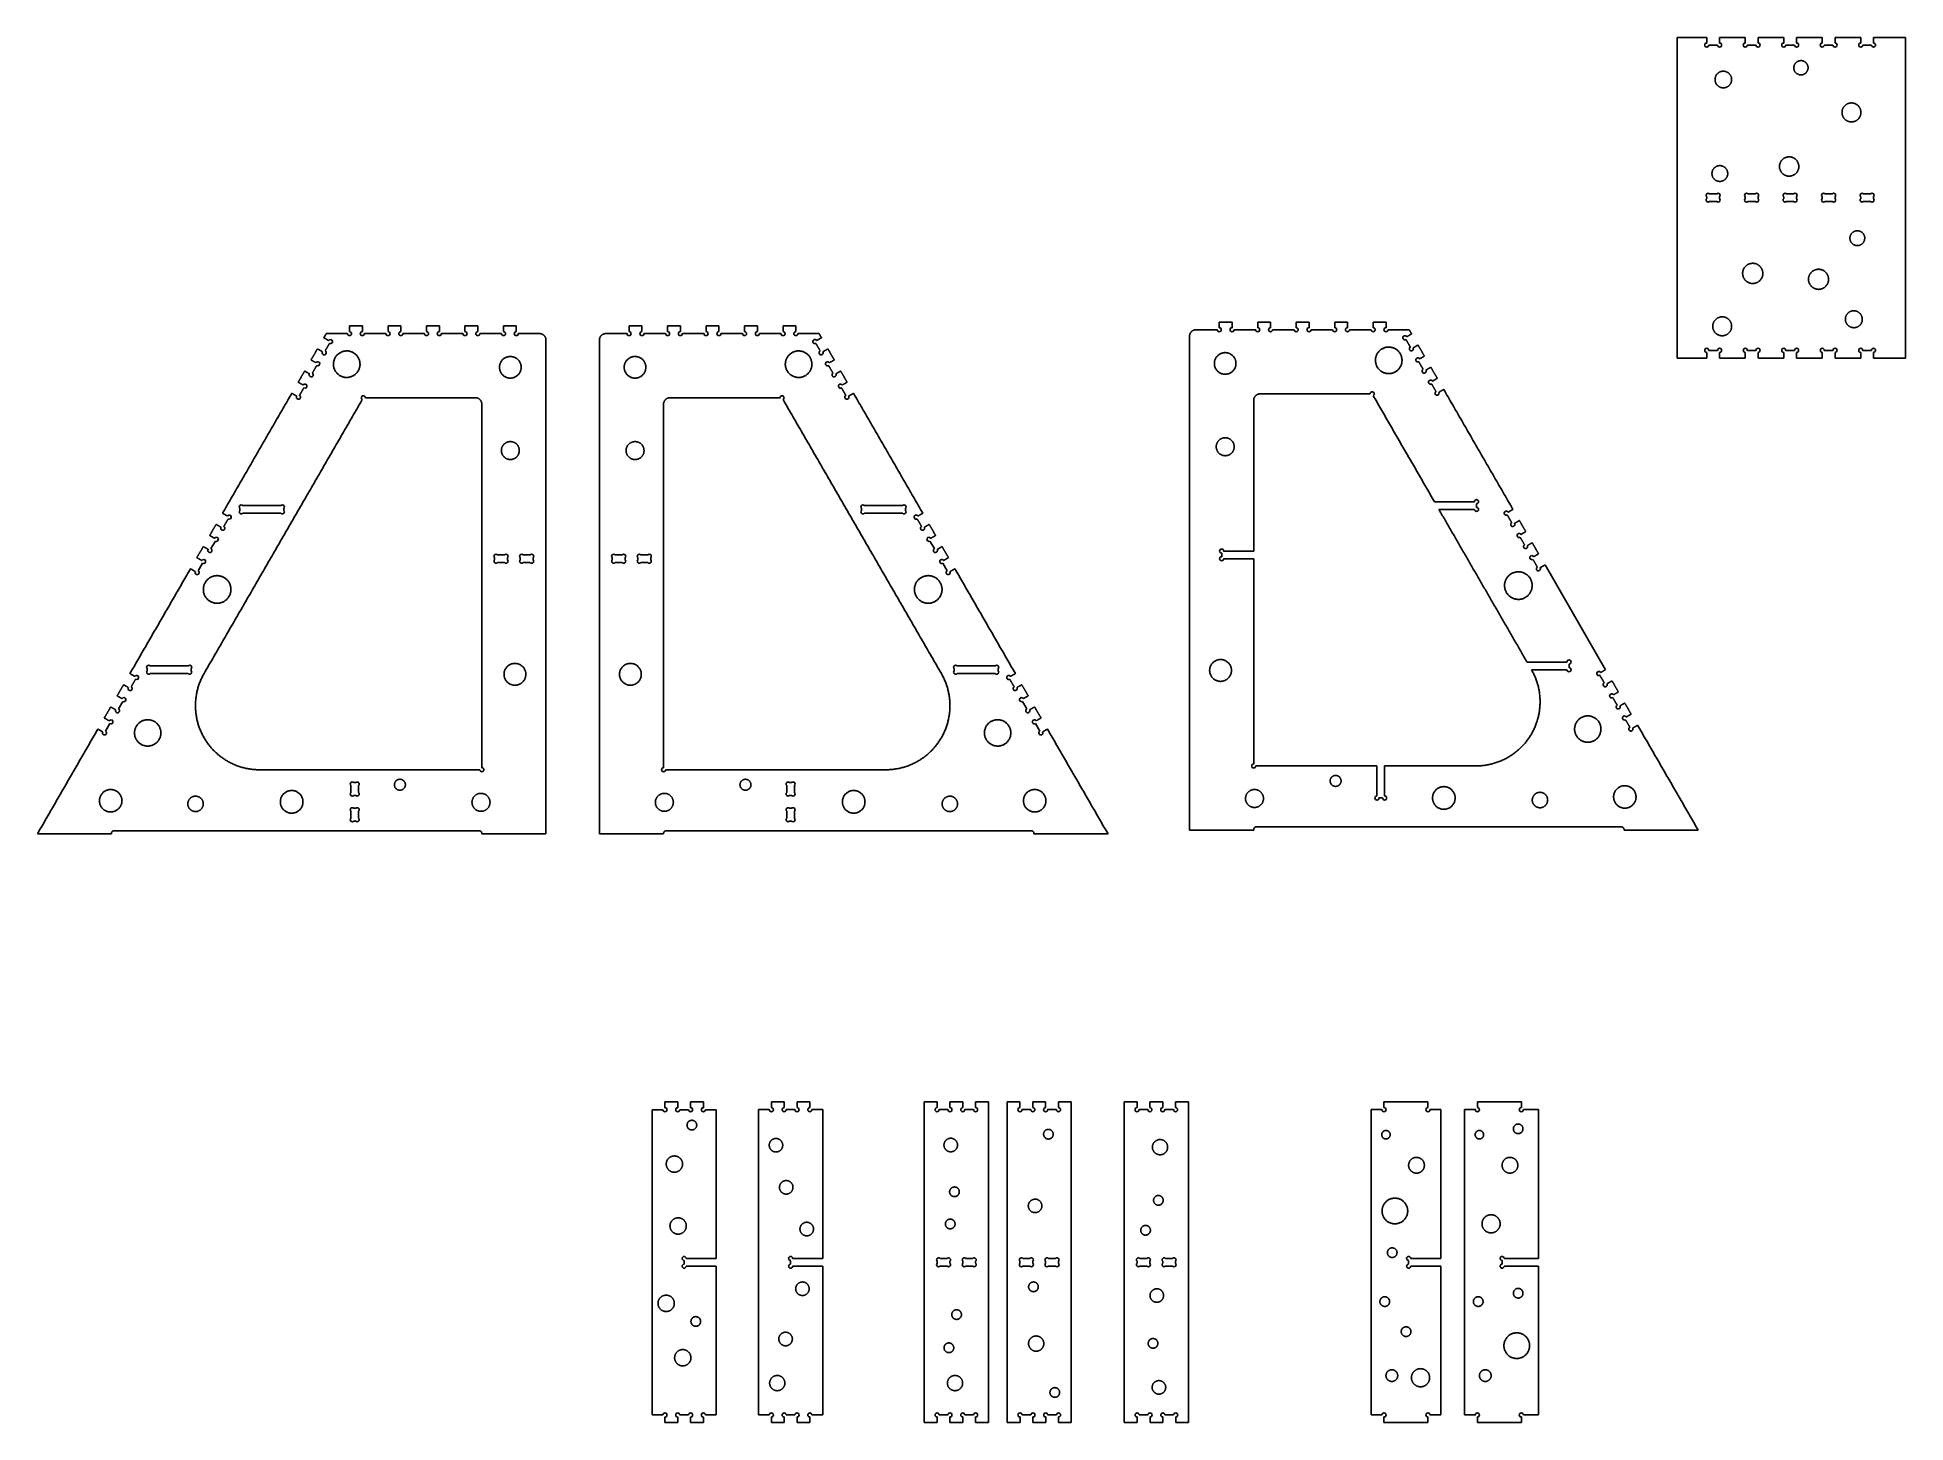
# Model space of a CAD drawing. Header units: millimetres. Extents: x 383 to 674, y 287 to 503.
import ezdxf

# ---------------------------------------------------------------- set-up
doc = ezdxf.new("R2010")
doc.units = ezdxf.units.MM
doc.header["$MEASUREMENT"] = 0
for name, color, linetype, true_color in [('Crea2D$visibili$linee', 178, 'Continuous', 0x000000), ('Default', 178, 'Continuous', 0x000000), ('Livello 01', 1, 'Continuous', 0xff0000)]:
    doc.layers.add(name, color=color, linetype=linetype, true_color=true_color)

msp = doc.modelspace()

# ---------------------------------------------------------------- linework, layer by layer
at = {"layer": 'Crea2D$visibili$linee'}
msp.add_line((617.69, 420.58), (627.12, 404.24), dxfattribs=at)
for centre, radius, start, end in [((642.9, 501.64), 0.318, 90, 0), ((644.9, 501.64), 0.318, 180, 90), ((648.9, 501.64), 0.318, 90, 0), ((650.9, 501.64), 0.318, 180, 90), ((654.9, 501.64), 0.318, 90, 0), ((656.9, 501.64), 0.318, 180, 90), ((660.9, 501.64), 0.318, 90, 0), ((662.9, 501.64), 0.318, 180, 90), ((666.9, 501.64), 0.318, 90, 0), ((668.9, 501.64), 0.318, 180, 90), ((566.9, 457.25), 0.318, 180, 90), ((568.9, 457.25), 0.318, 90, 0), ((572.9, 457.25), 0.318, 180, 90), ((574.9, 457.25), 0.318, 90, 0), ((578.9, 457.25), 0.318, 180, 90), ((580.9, 457.25), 0.318, 90, 0), ((584.9, 457.25), 0.318, 180, 90), ((586.9, 457.25), 0.318, 90, 0), ((590.9, 457.25), 0.318, 180, 90), ((592.9, 457.25), 0.318, 90, 0), ((595.85, 456), 0.318, 30, 300), ((596.85, 454.27), 0.318, 120, 30), ((642.9, 454.04), 0.318, 0, 270), ((644.9, 454.04), 0.318, 270, 180), ((648.9, 454.04), 0.318, 0, 270), ((650.9, 454.04), 0.318, 270, 180), ((654.9, 454.04), 0.318, 0, 270), ((656.9, 454.04), 0.318, 270, 180), ((660.9, 454.04), 0.318, 0, 270), ((662.9, 454.04), 0.318, 270, 180), ((666.9, 454.04), 0.318, 0, 270), ((668.9, 454.04), 0.318, 270, 180), ((597.85, 452.54), 0.318, 30, 300), ((598.85, 450.81), 0.318, 120, 30), ((599.85, 449.07), 0.318, 30, 300), ((433.47, 446.65), 0.318, 0, 240), ((498.74, 446.65), 0.318, 300, 180), ((600.85, 447.34), 0.318, 120, 30), ((611.65, 428.64), 0.318, 30, 300), ((612.65, 426.9), 0.318, 120, 30), ((613.65, 425.17), 0.318, 30, 300), ((614.65, 423.44), 0.318, 120, 30), ((615.65, 421.71), 0.318, 30, 300), ((616.65, 419.98), 0.318, 120, 30), ((626.08, 403.64), 0.318, 30, 300), ((627.08, 401.9), 0.318, 120, 30), ((628.08, 400.17), 0.318, 30, 300), ((629.08, 398.44), 0.318, 120, 30), ((630.08, 396.71), 0.318, 30, 300), ((631.08, 394.98), 0.318, 120, 30), ((451.94, 388.64), 0.318, 180, 90), ((480.28, 388.64), 0.318, 90, 0), ((480.49, 335.63), 0.318, 180, 90), ((482.49, 335.63), 0.318, 90, 0), ((484.49, 335.63), 0.318, 180, 90), ((486.49, 335.63), 0.318, 90, 0), ((522.92, 335.64), 0.318, 90, 0), ((524.92, 335.64), 0.318, 180, 90), ((526.92, 335.64), 0.318, 90, 0), ((528.92, 335.64), 0.318, 180, 90), ((535.84, 335.64), 0.318, 90, 0), ((537.84, 335.64), 0.317, 180, 90), ((539.84, 335.64), 0.318, 90, 0), ((541.84, 335.64), 0.318, 180, 90), ((554.09, 335.64), 0.318, 90, 0), ((556.09, 335.64), 0.317, 180, 90), ((558.09, 335.64), 0.318, 90, 0), ((560.09, 335.64), 0.318, 180, 90), ((592.58, 335.64), 0.318, 180, 90), ((599.43, 335.64), 0.317, 90, 360), ((607.14, 335.64), 0.318, 180, 90), ((614, 335.64), 0.318, 90, 0), ((483.49, 312.43), 0.318, 0, 270), ((596.43, 312.44), 0.318, 0, 270), ((611, 312.44), 0.318, 0, 270), ((483.49, 311.23), 0.318, 90, 0), ((596.43, 311.24), 0.318, 90, 0), ((611, 311.24), 0.318, 90, 0), ((480.49, 288.03), 0.318, 270, 180), ((482.49, 288.03), 0.318, 0, 270), ((484.49, 288.03), 0.318, 270, 180), ((486.49, 288.03), 0.318, 0, 270), ((522.92, 288.04), 0.318, 0, 270), ((524.92, 288.04), 0.318, 270, 180), ((526.92, 288.04), 0.318, 0, 270), ((528.92, 288.04), 0.318, 270, 180), ((535.85, 288.04), 0.318, 0, 270), ((537.85, 288.04), 0.318, 270, 180), ((539.85, 288.04), 0.318, 0, 270), ((541.85, 288.04), 0.318, 270, 180), ((554.11, 288.04), 0.318, 0, 270), ((556.11, 288.04), 0.318, 270, 180), ((558.11, 288.04), 0.318, 0, 270), ((560.11, 288.04), 0.318, 270, 180), ((592.58, 288.04), 0.318, 270, 180), ((599.43, 288.04), 0.318, 0, 270), ((607.14, 288.04), 0.318, 270, 180), ((614, 288.04), 0.318, 0, 270)]:
    msp.add_arc(centre, radius, start, end, dxfattribs=at)
for points in [[(642.9, 502.84), (640.59, 502.84), (638.28, 502.84)], [(638.28, 502.84), (638.28, 477.84), (638.28, 452.84)], [(642.9, 501.96), (642.9, 502.4), (642.9, 502.84)], [(644.58, 501.64), (643.9, 501.64), (643.21, 501.64)], [(648.9, 502.84), (646.9, 502.84), (644.9, 502.84)], [(644.9, 502.84), (644.9, 502.4), (644.9, 501.96)], [(648.9, 501.96), (648.9, 502.4), (648.9, 502.84)], [(650.58, 501.64), (649.9, 501.64), (649.21, 501.64)], [(654.9, 502.84), (652.9, 502.84), (650.9, 502.84)], [(650.9, 502.84), (650.9, 502.4), (650.9, 501.96)], [(654.9, 501.96), (654.9, 502.4), (654.9, 502.84)], [(656.58, 501.64), (655.9, 501.64), (655.21, 501.64)], [(660.9, 502.84), (658.9, 502.84), (656.9, 502.84)], [(656.9, 502.84), (656.9, 502.4), (656.9, 501.96)], [(660.9, 501.96), (660.9, 502.4), (660.9, 502.84)], [(662.58, 501.64), (661.9, 501.64), (661.21, 501.64)], [(666.9, 502.84), (664.9, 502.84), (662.9, 502.84)], [(662.9, 502.84), (662.9, 502.4), (662.9, 501.96)], [(666.9, 501.96), (666.9, 502.4), (666.9, 502.84)], [(668.58, 501.64), (667.9, 501.64), (667.21, 501.64)], [(673.9, 502.84), (671.4, 502.84), (668.9, 502.84)], [(668.9, 502.84), (668.9, 502.4), (668.9, 501.96)], [(673.9, 452.84), (673.9, 477.84), (673.9, 502.84)], [(566.9, 457.56), (566.9, 458.01), (566.9, 458.45)], [(566.9, 458.45), (567.9, 458.45), (568.9, 458.45)], [(568.9, 458.45), (568.9, 458.01), (568.9, 457.56)], [(572.9, 457.56), (572.9, 458.01), (572.9, 458.45)], [(572.9, 458.45), (573.9, 458.45), (574.9, 458.45)], [(574.9, 458.45), (574.9, 458.01), (574.9, 457.56)], [(578.9, 457.56), (578.9, 458.01), (578.9, 458.45)], [(578.9, 458.45), (579.9, 458.45), (580.9, 458.45)], [(580.9, 458.45), (580.9, 458.01), (580.9, 457.56)], [(584.9, 457.56), (584.9, 458.01), (584.9, 458.45)], [(584.9, 458.45), (585.9, 458.45), (586.9, 458.45)], [(586.9, 458.45), (586.9, 458.01), (586.9, 457.56)], [(590.9, 457.56), (590.9, 458.01), (590.9, 458.45)], [(590.9, 458.45), (591.9, 458.45), (592.9, 458.45)], [(592.9, 458.45), (592.9, 458.01), (592.9, 457.56)], [(562.28, 379.24), (562.28, 417.74), (562.28, 456.25)], [(563.28, 457.25), (564.93, 457.25), (566.58, 457.25)], [(569.21, 457.25), (570.9, 457.25), (572.58, 457.25)], [(575.21, 457.25), (576.9, 457.25), (578.58, 457.25)], [(581.21, 457.25), (582.9, 457.25), (584.58, 457.25)], [(587.21, 457.25), (588.9, 457.25), (590.58, 457.25)], [(593.21, 457.25), (594.87, 457.25), (596.52, 457.25)], [(596.01, 455.73), (596.35, 455.14), (596.69, 454.55)], [(596.89, 456.6), (596.51, 456.38), (596.13, 456.16)], [(596.52, 457.25), (596.7, 456.92), (596.89, 456.6)], [(597.13, 454.43), (597.51, 454.65), (597.89, 454.87)], [(597.89, 454.87), (598.39, 454), (598.89, 453.14)], [(598.01, 452.26), (598.35, 451.67), (598.69, 451.08)], [(598.89, 453.14), (598.51, 452.92), (598.13, 452.7)], [(638.28, 452.84), (640.59, 452.84), (642.9, 452.84)], [(642.9, 452.84), (642.9, 453.28), (642.9, 453.72)], [(643.21, 454.04), (643.9, 454.04), (644.58, 454.04)], [(644.9, 453.72), (644.9, 453.28), (644.9, 452.84)], [(644.9, 452.84), (646.9, 452.84), (648.9, 452.84)], [(648.9, 452.84), (648.9, 453.28), (648.9, 453.72)], [(649.21, 454.04), (649.9, 454.04), (650.58, 454.04)], [(650.9, 453.72), (650.9, 453.28), (650.9, 452.84)], [(650.9, 452.84), (652.9, 452.84), (654.9, 452.84)], [(654.9, 452.84), (654.9, 453.28), (654.9, 453.72)], [(655.21, 454.04), (655.9, 454.04), (656.58, 454.04)], [(656.9, 453.72), (656.9, 453.28), (656.9, 452.84)], [(656.9, 452.84), (658.9, 452.84), (660.9, 452.84)], [(660.9, 452.84), (660.9, 453.28), (660.9, 453.72)], [(661.21, 454.04), (661.9, 454.04), (662.58, 454.04)], [(662.9, 453.72), (662.9, 453.28), (662.9, 452.84)], [(662.9, 452.84), (664.9, 452.84), (666.9, 452.84)], [(666.9, 452.84), (666.9, 453.28), (666.9, 453.72)], [(667.21, 454.04), (667.9, 454.04), (668.58, 454.04)], [(668.9, 453.72), (668.9, 453.28), (668.9, 452.84)], [(668.9, 452.84), (671.4, 452.84), (673.9, 452.84)], [(599.13, 450.97), (599.51, 451.19), (599.89, 451.41)], [(599.89, 451.41), (600.39, 450.54), (600.89, 449.67)], [(600.01, 448.8), (600.35, 448.21), (600.69, 447.62)], [(600.89, 449.67), (600.51, 449.45), (600.13, 449.23)], [(408.64, 403.64), (420.97, 425), (433.31, 446.37)], [(433.79, 446.65), (442.36, 446.65), (450.94, 446.65)], [(451.94, 445.65), (451.94, 417.3), (451.94, 388.95)], [(480.28, 445.65), (480.28, 417.3), (480.28, 388.95)], [(498.43, 446.65), (489.85, 446.65), (481.28, 446.65)], [(523.58, 403.64), (511.24, 425), (498.9, 446.37)], [(601.13, 447.5), (601.51, 447.72), (601.89, 447.94)], [(601.89, 447.94), (607.29, 438.59), (612.69, 429.24)], [(611.81, 428.36), (612.15, 427.77), (612.49, 427.18)], [(612.69, 429.24), (612.31, 429.02), (611.93, 428.8)], [(612.93, 427.06), (613.31, 427.28), (613.69, 427.5)], [(613.69, 427.5), (614.19, 426.64), (614.69, 425.77)], [(614.69, 425.77), (614.31, 425.55), (613.93, 425.33)], [(613.81, 424.9), (614.15, 424.31), (614.49, 423.72)], [(614.93, 423.6), (615.31, 423.82), (615.69, 424.04)], [(615.69, 424.04), (616.19, 423.17), (616.69, 422.31)], [(615.81, 421.43), (616.15, 420.84), (616.49, 420.25)], [(616.69, 422.31), (616.31, 422.09), (615.93, 421.87)], [(616.93, 420.14), (617.31, 420.36), (617.69, 420.58)], [(626.24, 403.36), (626.58, 402.77), (626.93, 402.18)], [(627.12, 404.24), (626.74, 404.02), (626.36, 403.8)], [(627.36, 402.06), (627.74, 402.28), (628.12, 402.5)], [(628.12, 402.5), (628.62, 401.64), (629.12, 400.77)], [(628.24, 399.9), (628.58, 399.31), (628.93, 398.72)], [(629.12, 400.77), (628.74, 400.55), (628.36, 400.33)], [(629.36, 398.6), (629.74, 398.82), (630.12, 399.04)], [(630.12, 399.04), (630.62, 398.17), (631.12, 397.31)], [(630.24, 396.43), (630.58, 395.84), (630.93, 395.25)], [(631.12, 397.31), (630.74, 397.09), (630.36, 396.87)], [(631.36, 395.14), (631.74, 395.36), (632.12, 395.58)], [(632.12, 395.58), (636.84, 387.41), (641.56, 379.24)], [(451.62, 388.64), (434.46, 388.64), (417.3, 388.64)], [(480.59, 388.64), (497.75, 388.64), (514.92, 388.64)], [(572.28, 379.24), (567.28, 379.24), (562.28, 379.24)], [(572.28, 379.31), (572.28, 379.27), (572.28, 379.24)], [(629.59, 379.74), (601.14, 379.74), (572.7, 379.74)], [(630.01, 379.24), (630.01, 379.27), (630.01, 379.31)], [(641.56, 379.24), (635.78, 379.24), (630.01, 379.24)], [(480.18, 335.63), (479.34, 335.63), (478.49, 335.63)], [(478.49, 335.63), (478.49, 311.83), (478.49, 288.03)], [(482.49, 336.84), (481.49, 336.84), (480.49, 336.84)], [(480.49, 336.84), (480.49, 336.39), (480.49, 335.95)], [(482.49, 335.95), (482.49, 336.39), (482.49, 336.84)], [(484.18, 335.63), (483.49, 335.63), (482.81, 335.63)], [(486.49, 336.84), (485.49, 336.84), (484.49, 336.84)], [(484.49, 336.84), (484.49, 336.39), (484.49, 335.95)], [(486.49, 335.95), (486.49, 336.39), (486.49, 336.84)], [(488.49, 335.63), (487.65, 335.63), (486.81, 335.63)], [(488.49, 312.43), (488.49, 324.03), (488.49, 335.63)], [(520.92, 286.84), (520.92, 311.84), (520.92, 336.84)], [(520.92, 336.84), (521.92, 336.84), (522.92, 336.84)], [(522.92, 336.84), (522.92, 336.4), (522.92, 335.96)], [(523.24, 335.64), (523.92, 335.64), (524.61, 335.64)], [(524.92, 335.96), (524.92, 336.4), (524.92, 336.84)], [(524.92, 336.84), (525.92, 336.84), (526.92, 336.84)], [(526.92, 336.84), (526.92, 336.4), (526.92, 335.96)], [(527.24, 335.64), (527.92, 335.64), (528.61, 335.64)], [(528.92, 335.96), (528.92, 336.4), (528.92, 336.84)], [(528.92, 336.84), (529.92, 336.84), (530.92, 336.84)], [(530.92, 336.84), (530.92, 311.84), (530.92, 286.84)], [(533.84, 286.84), (533.84, 311.84), (533.84, 336.84)], [(533.84, 336.84), (534.84, 336.84), (535.84, 336.84)], [(535.84, 336.84), (535.84, 336.4), (535.84, 335.96)], [(536.15, 335.64), (536.84, 335.64), (537.52, 335.64)], [(537.84, 335.96), (537.84, 336.4), (537.84, 336.84)], [(537.84, 336.84), (538.84, 336.84), (539.84, 336.84)], [(539.84, 336.84), (539.84, 336.4), (539.84, 335.96)], [(540.15, 335.64), (540.84, 335.64), (541.52, 335.64)], [(541.84, 335.96), (541.84, 336.4), (541.84, 336.84)], [(541.84, 336.84), (542.84, 336.84), (543.84, 336.84)], [(543.84, 336.84), (543.84, 311.84), (543.84, 286.84)], [(552.09, 286.84), (552.09, 311.84), (552.09, 336.84)], [(552.09, 336.84), (553.09, 336.84), (554.09, 336.84)], [(554.09, 336.84), (554.09, 336.4), (554.09, 335.96)], [(554.41, 335.64), (555.09, 335.64), (555.77, 335.64)], [(556.09, 335.96), (556.09, 336.4), (556.09, 336.84)], [(556.09, 336.84), (557.09, 336.84), (558.09, 336.84)], [(558.09, 336.84), (558.09, 336.4), (558.09, 335.96)], [(558.41, 335.64), (559.09, 335.64), (559.77, 335.64)], [(560.09, 335.96), (560.09, 336.4), (560.09, 336.84)], [(560.09, 336.84), (561.09, 336.84), (562.09, 336.84)], [(562.09, 336.84), (562.09, 311.84), (562.09, 286.84)], [(590.58, 288.04), (590.58, 311.84), (590.58, 335.64)], [(590.58, 335.64), (591.42, 335.64), (592.26, 335.64)], [(592.58, 335.96), (592.58, 336.4), (592.58, 336.84)], [(592.58, 336.84), (596, 336.84), (599.43, 336.84)], [(599.43, 336.84), (599.43, 336.4), (599.43, 335.96)], [(599.75, 335.64), (600.59, 335.64), (601.43, 335.64)], [(601.43, 335.64), (601.43, 324.04), (601.43, 312.44)], [(605.14, 288.04), (605.14, 311.84), (605.14, 335.64)], [(605.14, 335.64), (605.98, 335.64), (606.83, 335.64)], [(607.14, 335.96), (607.14, 336.4), (607.14, 336.84)], [(607.14, 336.84), (610.57, 336.84), (614, 336.84)], [(614, 336.84), (614, 336.4), (614, 335.96)], [(614.31, 335.64), (615.5, 335.64), (616.69, 335.64)], [(616.69, 335.64), (616.69, 324.04), (616.69, 312.44)], [(483.49, 311.55), (483.49, 311.83), (483.49, 312.11)], [(483.81, 312.43), (486.15, 312.43), (488.49, 312.43)], [(596.43, 312.12), (596.43, 311.84), (596.43, 311.56)], [(601.43, 312.44), (599.09, 312.44), (596.75, 312.44)], [(611, 312.12), (611, 311.84), (611, 311.56)], [(616.69, 312.44), (614, 312.44), (611.31, 312.44)], [(488.49, 311.23), (486.15, 311.23), (483.81, 311.23)], [(488.49, 288.03), (488.49, 299.63), (488.49, 311.23)], [(596.75, 311.24), (599.09, 311.24), (601.43, 311.24)], [(601.43, 311.24), (601.43, 299.64), (601.43, 288.04)], [(611.31, 311.24), (614, 311.24), (616.69, 311.24)], [(616.69, 311.24), (616.69, 299.64), (616.69, 288.04)], [(478.49, 288.03), (479.34, 288.03), (480.18, 288.03)], [(480.49, 287.71), (480.49, 287.27), (480.49, 286.84)], [(480.49, 286.84), (481.49, 286.84), (482.49, 286.84)], [(482.49, 286.84), (482.49, 287.27), (482.49, 287.71)], [(482.81, 288.03), (483.49, 288.03), (484.18, 288.03)], [(484.49, 287.71), (484.49, 287.27), (484.49, 286.84)], [(484.49, 286.84), (485.49, 286.84), (486.49, 286.84)], [(486.49, 286.84), (486.49, 287.27), (486.49, 287.71)], [(486.81, 288.03), (487.65, 288.03), (488.49, 288.03)], [(522.92, 286.84), (521.92, 286.84), (520.92, 286.84)], [(522.92, 287.72), (522.92, 287.28), (522.92, 286.84)], [(524.61, 288.04), (523.92, 288.04), (523.24, 288.04)], [(524.92, 286.84), (524.92, 287.28), (524.92, 287.72)], [(526.92, 286.84), (525.92, 286.84), (524.92, 286.84)], [(526.92, 287.72), (526.92, 287.28), (526.92, 286.84)], [(528.61, 288.04), (527.92, 288.04), (527.24, 288.04)], [(528.92, 286.84), (528.92, 287.28), (528.92, 287.72)], [(530.92, 286.84), (529.92, 286.84), (528.92, 286.84)], [(535.85, 286.84), (534.84, 286.84), (533.84, 286.84)], [(535.85, 287.72), (535.85, 287.28), (535.85, 286.84)], [(537.54, 288.04), (536.85, 288.04), (536.17, 288.04)], [(537.85, 286.84), (537.85, 287.28), (537.85, 287.72)], [(539.85, 286.84), (538.85, 286.84), (537.85, 286.84)], [(539.85, 287.72), (539.85, 287.28), (539.85, 286.84)], [(541.54, 288.04), (540.85, 288.04), (540.17, 288.04)], [(541.85, 286.84), (541.85, 287.28), (541.85, 287.72)], [(543.84, 286.84), (542.84, 286.84), (541.85, 286.84)], [(554.11, 286.84), (553.1, 286.84), (552.09, 286.84)], [(554.11, 287.72), (554.11, 287.28), (554.11, 286.84)], [(555.79, 288.04), (555.11, 288.04), (554.42, 288.04)], [(556.11, 286.84), (556.11, 287.28), (556.11, 287.72)], [(558.11, 286.84), (557.11, 286.84), (556.11, 286.84)], [(558.11, 287.72), (558.11, 287.28), (558.11, 286.84)], [(559.79, 288.04), (559.11, 288.04), (558.42, 288.04)], [(560.11, 286.84), (560.11, 287.28), (560.11, 287.72)], [(562.09, 286.84), (561.1, 286.84), (560.11, 286.84)], [(592.26, 288.04), (591.42, 288.04), (590.58, 288.04)], [(592.58, 286.84), (592.58, 287.28), (592.58, 287.72)], [(599.43, 286.84), (596, 286.84), (592.58, 286.84)], [(599.43, 287.72), (599.43, 287.28), (599.43, 286.84)], [(601.43, 288.04), (600.59, 288.04), (599.75, 288.04)], [(606.83, 288.04), (605.98, 288.04), (605.14, 288.04)], [(607.14, 286.84), (607.14, 287.28), (607.14, 287.72)], [(614, 286.84), (610.57, 286.84), (607.14, 286.84)], [(614, 287.72), (614, 287.28), (614, 286.84)], [(616.69, 288.04), (615.5, 288.04), (614.31, 288.04)]]:
    msp.add_open_spline(points, degree=2, dxfattribs=at)
for points in [[(562.28, 456.25), (562.28, 457.25), (563.28, 457.25)], [(450.94, 446.65), (451.94, 446.65), (451.94, 445.65)], [(481.28, 446.65), (480.28, 446.65), (480.28, 445.65)], [(572.7, 379.74), (572.28, 379.74), (572.28, 379.31)], [(630.01, 379.31), (630.01, 379.74), (629.59, 379.74)]]:
    msp.add_rational_spline(points, [1, 0.707106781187, 1], degree=2, dxfattribs=at)
for points in [[(417.3, 388.64), (411.52, 388.64), (408.64, 393.64), (405.75, 398.64), (408.64, 403.64)], [(514.92, 388.64), (520.69, 388.64), (523.58, 393.64), (526.46, 398.64), (523.58, 403.64)]]:
    msp.add_rational_spline(points, [1, 0.866025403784, 1, 0.866025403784, 1], degree=2, knots=[114.227398, 114.227398, 114.227398, 124.699373, 124.699373, 135.171349, 135.171349, 135.171349], dxfattribs=at)
at = {"layer": 'Default'}
for points in [[(607, 429.55), (607, 430.12)], [(410.4, 424.3), (409.72, 423.12)], [(521.81, 424.3), (522.49, 423.12)], [(408.4, 420.83), (407.72, 419.65)], [(523.81, 420.83), (524.49, 419.65)], [(395.97, 399.3), (395.29, 398.12)], [(536.24, 399.3), (536.93, 398.12)], [(393.97, 395.83), (393.29, 394.65)], [(538.24, 395.83), (538.93, 394.65)]]:
    msp.add_lwpolyline(points, dxfattribs=at)
for centre, radius, start, end in [((428.36, 455.4), 0.318, 240, 150), ((431.32, 456.65), 0.318, 180, 90), ((433.32, 456.65), 0.318, 90, 0), ((437.32, 456.65), 0.318, 180, 90), ((439.32, 456.65), 0.318, 90, 0), ((443.32, 456.65), 0.318, 180, 90), ((445.32, 456.65), 0.318, 90, 0), ((449.32, 456.65), 0.318, 180, 90), ((451.32, 456.65), 0.318, 90, 0), ((455.32, 456.65), 0.318, 180, 90), ((457.32, 456.65), 0.318, 90, 0), ((474.9, 456.65), 0.318, 180, 90), ((476.9, 456.65), 0.318, 90, 0), ((480.9, 456.65), 0.318, 180, 90), ((482.9, 456.65), 0.318, 90, 0), ((486.9, 456.65), 0.318, 180, 90), ((488.9, 456.65), 0.318, 90, 0), ((492.9, 456.65), 0.318, 180, 90), ((494.9, 456.65), 0.318, 90, 0), ((498.9, 456.65), 0.318, 180, 90), ((500.9, 456.65), 0.318, 90, 0), ((503.85, 455.4), 0.318, 30, 300), ((426.36, 451.94), 0.318, 240, 150), ((427.36, 453.67), 0.318, 150, 60), ((504.85, 453.67), 0.318, 120, 30), ((505.85, 451.94), 0.318, 30, 300), ((424.36, 448.47), 0.318, 240, 150), ((425.36, 450.21), 0.318, 150, 60), ((506.85, 450.21), 0.318, 120, 30), ((507.85, 448.47), 0.318, 30, 300), ((423.36, 446.74), 0.318, 150, 60), ((508.85, 446.74), 0.318, 120, 30), ((590.74, 447.25), 0.318, 300, 180), ((412.56, 428.04), 0.318, 240, 150), ((519.65, 428.04), 0.318, 30, 300), ((607, 430.44), 0.318, 270, 180), ((607, 429.24), 0.318, 180, 90), ((411.56, 426.3), 0.318, 150, 60), ((520.65, 426.3), 0.318, 120, 30), ((409.56, 422.84), 0.318, 150, 60), ((410.56, 424.57), 0.318, 240, 150), ((521.65, 424.57), 0.318, 30, 300), ((522.65, 422.84), 0.318, 120, 30), ((567.28, 422.74), 0.318, 0, 270), ((407.56, 419.38), 0.318, 150, 60), ((408.56, 421.11), 0.318, 240, 150), ((523.65, 421.11), 0.318, 30, 300), ((524.65, 419.38), 0.318, 120, 30), ((567.28, 421.54), 0.318, 90, 0), ((621.43, 405.44), 0.317, 270, 180), ((398.13, 403.04), 0.318, 240, 150), ((534.08, 403.04), 0.318, 30, 300), ((621.43, 404.24), 0.318, 180, 90), ((396.13, 399.57), 0.318, 240, 150), ((397.13, 401.3), 0.318, 150, 60), ((535.08, 401.3), 0.318, 120, 30), ((536.08, 399.57), 0.318, 30, 300), ((394.13, 396.11), 0.318, 240, 150), ((395.13, 397.84), 0.318, 150, 60), ((537.08, 397.84), 0.318, 120, 30), ((538.08, 396.11), 0.318, 30, 300), ((393.13, 394.38), 0.318, 150, 60), ((539.08, 394.38), 0.318, 120, 30), ((572.28, 389.24), 0.318, 90, 0), ((591.48, 384.24), 0.318, 90, 0), ((592.68, 384.24), 0.318, 180, 90), ((497.08, 335.64), 0.318, 180, 90), ((499.08, 335.64), 0.318, 90, 0), ((501.08, 335.64), 0.318, 180, 90), ((503.08, 335.64), 0.318, 90, 0), ((500.08, 312.44), 0.318, 0, 270), ((500.08, 311.24), 0.318, 90, 0), ((497.08, 288.04), 0.318, 270, 180), ((499.08, 288.04), 0.318, 0, 270), ((501.08, 288.04), 0.318, 270, 180), ((503.08, 288.04), 0.318, 0, 270)]:
    msp.add_arc(centre, radius, start, end, dxfattribs=at)
for points in [[(433.32, 457.85), (432.32, 457.85), (431.32, 457.85)], [(431.32, 457.85), (431.32, 457.41), (431.32, 456.96)], [(433.32, 456.96), (433.32, 457.41), (433.32, 457.85)], [(439.32, 457.85), (438.32, 457.85), (437.32, 457.85)], [(437.32, 457.85), (437.32, 457.41), (437.32, 456.96)], [(439.32, 456.96), (439.32, 457.41), (439.32, 457.85)], [(445.32, 457.85), (444.32, 457.85), (443.32, 457.85)], [(443.32, 457.85), (443.32, 457.41), (443.32, 456.96)], [(445.32, 456.96), (445.32, 457.41), (445.32, 457.85)], [(451.32, 457.85), (450.32, 457.85), (449.32, 457.85)], [(449.32, 457.85), (449.32, 457.41), (449.32, 456.96)], [(451.32, 456.96), (451.32, 457.41), (451.32, 457.85)], [(457.32, 457.85), (456.32, 457.85), (455.32, 457.85)], [(455.32, 457.85), (455.32, 457.41), (455.32, 456.96)], [(457.32, 456.96), (457.32, 457.41), (457.32, 457.85)], [(474.9, 456.96), (474.9, 457.41), (474.9, 457.85)], [(474.9, 457.85), (475.9, 457.85), (476.9, 457.85)], [(476.9, 457.85), (476.9, 457.41), (476.9, 456.96)], [(480.9, 456.96), (480.9, 457.41), (480.9, 457.85)], [(480.9, 457.85), (481.9, 457.85), (482.9, 457.85)], [(482.9, 457.85), (482.9, 457.41), (482.9, 456.96)], [(486.9, 456.96), (486.9, 457.41), (486.9, 457.85)], [(486.9, 457.85), (487.9, 457.85), (488.9, 457.85)], [(488.9, 457.85), (488.9, 457.41), (488.9, 456.96)], [(492.9, 456.96), (492.9, 457.41), (492.9, 457.85)], [(492.9, 457.85), (493.9, 457.85), (494.9, 457.85)], [(494.9, 457.85), (494.9, 457.41), (494.9, 456.96)], [(498.9, 456.96), (498.9, 457.41), (498.9, 457.85)], [(498.9, 457.85), (499.9, 457.85), (500.9, 457.85)], [(500.9, 457.85), (500.9, 457.41), (500.9, 456.96)], [(427.69, 456.65), (427.51, 456.32), (427.32, 456)], [(427.32, 456), (427.7, 455.78), (428.09, 455.56)], [(428.2, 455.13), (427.86, 454.54), (427.52, 453.95)], [(431, 456.65), (429.35, 456.65), (427.69, 456.65)], [(437, 456.65), (435.32, 456.65), (433.63, 456.65)], [(443, 456.65), (441.32, 456.65), (439.63, 456.65)], [(449, 456.65), (447.32, 456.65), (445.63, 456.65)], [(455, 456.65), (453.32, 456.65), (451.63, 456.65)], [(460.94, 456.65), (459.29, 456.65), (457.63, 456.65)], [(461.94, 378.64), (461.94, 417.14), (461.94, 455.65)], [(470.28, 378.64), (470.28, 417.14), (470.28, 455.65)], [(471.28, 456.65), (472.93, 456.65), (474.58, 456.65)], [(477.21, 456.65), (478.9, 456.65), (480.58, 456.65)], [(483.21, 456.65), (484.9, 456.65), (486.58, 456.65)], [(489.21, 456.65), (490.9, 456.65), (492.58, 456.65)], [(495.21, 456.65), (496.9, 456.65), (498.58, 456.65)], [(501.21, 456.65), (502.87, 456.65), (504.52, 456.65)], [(504.01, 455.13), (504.35, 454.54), (504.69, 453.95)], [(504.89, 456), (504.51, 455.78), (504.13, 455.56)], [(504.52, 456.65), (504.7, 456.32), (504.89, 456)], [(426.32, 454.27), (425.82, 453.4), (425.32, 452.54)], [(425.32, 452.54), (425.7, 452.32), (426.09, 452.1)], [(426.2, 451.66), (425.86, 451.07), (425.52, 450.48)], [(427.09, 453.83), (426.7, 454.05), (426.32, 454.27)], [(505.13, 453.83), (505.51, 454.05), (505.89, 454.27)], [(505.89, 454.27), (506.39, 453.4), (506.89, 452.54)], [(506.01, 451.66), (506.35, 451.07), (506.69, 450.48)], [(506.89, 452.54), (506.51, 452.32), (506.13, 452.1)], [(424.32, 450.81), (423.82, 449.94), (423.32, 449.07)], [(423.32, 449.07), (423.7, 448.85), (424.09, 448.63)], [(425.09, 450.37), (424.7, 450.59), (424.32, 450.81)], [(507.13, 450.37), (507.51, 450.59), (507.89, 450.81)], [(507.89, 450.81), (508.39, 449.94), (508.89, 449.07)], [(508.89, 449.07), (508.51, 448.85), (508.13, 448.63)], [(422.32, 447.34), (416.92, 437.99), (411.52, 428.64)], [(423.09, 446.9), (422.7, 447.12), (422.32, 447.34)], [(424.2, 448.2), (423.86, 447.61), (423.52, 447.02)], [(508.01, 448.2), (508.35, 447.61), (508.69, 447.02)], [(509.13, 446.9), (509.51, 447.12), (509.89, 447.34)], [(509.89, 447.34), (515.29, 437.99), (520.69, 428.64)], [(572.28, 446.25), (572.28, 434.49), (572.28, 422.74)], [(590.43, 447.25), (581.85, 447.25), (573.28, 447.25)], [(600.45, 430.44), (595.68, 438.7), (590.9, 446.97)], [(411.52, 428.64), (411.91, 428.42), (412.29, 428.2)], [(520.69, 428.64), (520.31, 428.42), (519.93, 428.2)], [(606.68, 430.44), (603.56, 430.44), (600.45, 430.44)], [(614.88, 405.44), (608.01, 417.34), (601.14, 429.24)], [(601.14, 429.24), (603.91, 429.24), (606.68, 429.24)], [(410.52, 426.9), (410.02, 426.04), (409.52, 425.17)], [(411.29, 426.46), (410.91, 426.68), (410.52, 426.9)], [(412.4, 427.76), (412.06, 427.17), (411.72, 426.58)], [(519.81, 427.76), (520.15, 427.17), (520.49, 426.58)], [(520.93, 426.46), (521.31, 426.68), (521.69, 426.9)], [(521.69, 426.9), (522.19, 426.04), (522.69, 425.17)], [(408.52, 423.44), (408.02, 422.57), (407.52, 421.71)], [(409.29, 423), (408.91, 423.22), (408.52, 423.44)], [(409.52, 425.17), (409.91, 424.95), (410.29, 424.73)], [(522.69, 425.17), (522.31, 424.95), (521.93, 424.73)], [(522.93, 423), (523.31, 423.22), (523.69, 423.44)], [(523.69, 423.44), (524.19, 422.57), (524.69, 421.71)], [(567.28, 422.42), (567.28, 422.14), (567.28, 421.86)], [(572.28, 422.74), (569.93, 422.74), (567.59, 422.74)], [(406.52, 419.98), (401.81, 411.81), (397.09, 403.64)], [(407.29, 419.54), (406.91, 419.76), (406.52, 419.98)], [(407.52, 421.71), (407.91, 421.49), (408.29, 421.27)], [(524.69, 421.71), (524.31, 421.49), (523.93, 421.27)], [(524.93, 419.54), (525.31, 419.76), (525.69, 419.98)], [(525.69, 419.98), (530.41, 411.81), (535.12, 403.64)], [(567.59, 421.54), (569.93, 421.54), (572.28, 421.54)], [(572.28, 421.54), (572.28, 405.55), (572.28, 389.55)], [(621.11, 405.44), (618, 405.44), (614.88, 405.44)], [(621.43, 404.55), (621.43, 404.84), (621.43, 405.12)], [(397.09, 403.64), (397.47, 403.42), (397.85, 403.2)], [(397.97, 402.76), (397.63, 402.17), (397.29, 401.58)], [(534.24, 402.76), (534.58, 402.17), (534.93, 401.58)], [(535.12, 403.64), (534.74, 403.42), (534.36, 403.2)], [(615.58, 404.24), (618.34, 404.24), (621.11, 404.24)], [(396.09, 401.9), (395.59, 401.04), (395.09, 400.17)], [(395.09, 400.17), (395.47, 399.95), (395.85, 399.73)], [(396.85, 401.46), (396.47, 401.68), (396.09, 401.9)], [(535.36, 401.46), (535.74, 401.68), (536.12, 401.9)], [(536.12, 401.9), (536.62, 401.04), (537.12, 400.17)], [(537.12, 400.17), (536.74, 399.95), (536.36, 399.73)], [(394.09, 398.44), (393.59, 397.57), (393.09, 396.71)], [(393.09, 396.71), (393.47, 396.49), (393.85, 396.27)], [(394.85, 398), (394.47, 398.22), (394.09, 398.44)], [(537.36, 398), (537.74, 398.22), (538.12, 398.44)], [(538.12, 398.44), (538.62, 397.57), (539.12, 396.71)], [(539.12, 396.71), (538.74, 396.49), (538.36, 396.27)], [(392.09, 394.98), (387.37, 386.81), (382.66, 378.64)], [(392.85, 394.54), (392.47, 394.76), (392.09, 394.98)], [(539.36, 394.54), (539.74, 394.76), (540.12, 394.98)], [(540.12, 394.98), (544.84, 386.81), (549.56, 378.64)], [(572.59, 389.24), (582.03, 389.24), (591.48, 389.24)], [(591.48, 389.24), (591.48, 386.9), (591.48, 384.55)], [(592.68, 384.55), (592.68, 386.9), (592.68, 389.24)], [(592.68, 389.24), (599.8, 389.24), (606.92, 389.24)], [(591.79, 384.24), (592.08, 384.24), (592.36, 384.24)], [(382.66, 378.64), (388.43, 378.64), (394.2, 378.64)], [(394.2, 378.64), (394.2, 378.67), (394.2, 378.71)], [(394.63, 379.14), (423.07, 379.14), (451.51, 379.14)], [(451.94, 378.71), (451.94, 378.67), (451.94, 378.64)], [(451.94, 378.64), (456.94, 378.64), (461.94, 378.64)], [(480.28, 378.64), (475.28, 378.64), (470.28, 378.64)], [(480.28, 378.71), (480.28, 378.67), (480.28, 378.64)], [(537.59, 379.14), (509.14, 379.14), (480.7, 379.14)], [(538.01, 378.64), (538.01, 378.67), (538.01, 378.71)], [(549.56, 378.64), (543.78, 378.64), (538.01, 378.64)], [(495.08, 288.04), (495.08, 311.84), (495.08, 335.64)], [(495.08, 335.64), (495.92, 335.64), (496.76, 335.64)], [(497.08, 335.96), (497.08, 336.4), (497.08, 336.84)], [(497.08, 336.84), (498.08, 336.84), (499.08, 336.84)], [(499.08, 336.84), (499.08, 336.4), (499.08, 335.96)], [(499.39, 335.64), (500.08, 335.64), (500.76, 335.64)], [(501.08, 335.96), (501.08, 336.4), (501.08, 336.84)], [(501.08, 336.84), (502.08, 336.84), (503.08, 336.84)], [(503.08, 336.84), (503.08, 336.4), (503.08, 335.96)], [(503.39, 335.64), (504.23, 335.64), (505.08, 335.64)], [(505.08, 335.64), (505.08, 324.04), (505.08, 312.44)], [(500.08, 312.12), (500.08, 311.84), (500.08, 311.56)], [(505.08, 312.44), (502.73, 312.44), (500.39, 312.44)], [(500.39, 311.24), (502.73, 311.24), (505.08, 311.24)], [(505.08, 311.24), (505.08, 299.64), (505.08, 288.04)], [(496.76, 288.04), (495.92, 288.04), (495.08, 288.04)], [(497.08, 286.84), (497.08, 287.28), (497.08, 287.72)], [(499.08, 286.84), (498.08, 286.84), (497.08, 286.84)], [(499.08, 287.72), (499.08, 287.28), (499.08, 286.84)], [(500.76, 288.04), (500.08, 288.04), (499.39, 288.04)], [(501.08, 286.84), (501.08, 287.28), (501.08, 287.72)], [(503.08, 286.84), (502.08, 286.84), (501.08, 286.84)], [(503.08, 287.72), (503.08, 287.28), (503.08, 286.84)], [(505.08, 288.04), (504.23, 288.04), (503.39, 288.04)]]:
    msp.add_open_spline(points, degree=2, dxfattribs=at)
for points, weights in [([(461.94, 455.65), (461.94, 456.65), (460.94, 456.65)], [1, 0.707106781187, 1]), ([(470.28, 455.65), (470.28, 456.65), (471.28, 456.65)], [1, 0.707106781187, 1]), ([(573.28, 447.25), (572.28, 447.25), (572.28, 446.25)], [1, 0.707106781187, 1]), ([(394.2, 378.71), (394.2, 379.14), (394.63, 379.14)], [1, 0.707106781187, 1]), ([(451.51, 379.14), (451.94, 379.14), (451.94, 378.71)], [1, 0.707106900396, 1]), ([(480.7, 379.14), (480.28, 379.14), (480.28, 378.71)], [1, 0.707106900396, 1]), ([(538.01, 378.71), (538.01, 379.14), (537.59, 379.14)], [1, 0.707106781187, 1])]:
    msp.add_rational_spline(points, weights, degree=2, dxfattribs=at)
msp.add_rational_spline([(606.92, 389.24), (612.69, 389.24), (615.58, 394.24), (618.46, 399.24), (615.58, 404.24)], [1, 0.866025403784, 1, 0.866025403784, 1], degree=2, knots=[513.809109, 513.809109, 513.809109, 524.281084, 524.281084, 534.75306, 534.75306, 534.75306], dxfattribs=at)
at = {"layer": 'Livello 01'}
for points in [[(432.29, 386.64), (431.99, 386.64)], [(499.92, 386.64), (500.23, 386.64)], [(432.29, 382.64), (431.99, 382.64)], [(499.92, 382.64), (500.23, 382.64)]]:
    msp.add_lwpolyline(points, dxfattribs=at)
for centre, radius, start, end in [((643.12, 478.22), 0.318, 45, 225), ((643.12, 477.47), 0.317, 135, 315), ((644.67, 478.22), 0.318, 315, 135), ((644.67, 477.47), 0.318, 225, 45), ((649.12, 478.22), 0.318, 45, 225), ((649.12, 477.47), 0.317, 135, 315), ((650.67, 478.22), 0.318, 315, 135), ((650.67, 477.47), 0.318, 225, 45), ((655.12, 478.22), 0.318, 45, 225), ((655.12, 477.47), 0.317, 135, 315), ((656.67, 478.22), 0.318, 315, 135), ((656.67, 477.47), 0.318, 225, 45), ((661.12, 478.22), 0.318, 45, 225), ((661.12, 477.47), 0.317, 135, 315), ((662.67, 478.22), 0.318, 315, 135), ((662.67, 477.47), 0.318, 225, 45), ((667.12, 478.22), 0.318, 45, 225), ((667.12, 477.47), 0.317, 135, 315), ((668.67, 478.22), 0.318, 315, 135), ((668.67, 477.47), 0.318, 225, 45), ((414.44, 429.61), 0.318, 45, 225), ((414.44, 428.86), 0.318, 135, 315), ((420.85, 429.61), 0.318, 315, 135), ((420.85, 428.86), 0.318, 225, 45), ((511.37, 429.61), 0.318, 45, 225), ((511.37, 428.86), 0.318, 135, 315), ((517.77, 429.61), 0.318, 315, 135), ((517.77, 428.86), 0.318, 225, 45), ((454.16, 421.92), 0.318, 45, 225), ((454.16, 421.17), 0.318, 135, 315), ((455.71, 421.92), 0.318, 315, 135), ((455.71, 421.17), 0.318, 225, 45), ((458.16, 421.92), 0.318, 45, 225), ((458.16, 421.17), 0.318, 135, 315), ((459.71, 421.92), 0.318, 315, 135), ((459.71, 421.17), 0.318, 225, 45), ((472.5, 421.92), 0.318, 45, 225), ((472.5, 421.17), 0.318, 135, 315), ((474.05, 421.92), 0.318, 315, 135), ((474.05, 421.17), 0.318, 225, 45), ((476.5, 421.92), 0.318, 45, 225), ((476.5, 421.17), 0.318, 135, 315), ((478.05, 421.92), 0.318, 315, 135), ((478.05, 421.17), 0.318, 225, 45), ((400.01, 404.61), 0.318, 45, 225), ((406.41, 404.61), 0.318, 315, 135), ((525.8, 404.61), 0.318, 45, 225), ((532.21, 404.61), 0.318, 315, 135), ((400.01, 403.86), 0.318, 135, 315), ((406.41, 403.86), 0.318, 225, 45), ((525.8, 403.86), 0.318, 135, 315), ((532.21, 403.86), 0.318, 225, 45), ((431.76, 386.41), 0.317, 45, 225), ((431.76, 384.86), 0.318, 135, 315), ((432.51, 386.41), 0.318, 315, 135), ((432.51, 384.86), 0.318, 225, 45), ((499.7, 386.41), 0.318, 45, 225), ((499.7, 384.86), 0.318, 135, 315), ((500.45, 386.41), 0.317, 315, 135), ((500.45, 384.86), 0.318, 225, 45), ((431.76, 382.41), 0.317, 45, 225), ((432.51, 382.41), 0.318, 315, 135), ((499.7, 382.41), 0.318, 45, 225), ((500.45, 382.41), 0.317, 315, 135), ((431.76, 380.86), 0.318, 135, 315), ((432.51, 380.86), 0.318, 225, 45), ((499.7, 380.86), 0.318, 135, 315), ((500.45, 380.86), 0.318, 225, 45), ((523.15, 312.22), 0.318, 45, 225), ((523.15, 311.47), 0.318, 135, 315), ((524.7, 312.22), 0.318, 315, 135), ((524.7, 311.47), 0.318, 225, 45), ((527.15, 312.22), 0.318, 45, 225), ((527.15, 311.47), 0.318, 135, 315), ((528.7, 312.22), 0.318, 315, 135), ((528.7, 311.47), 0.318, 225, 45), ((536.06, 312.22), 0.318, 45, 225), ((536.06, 311.47), 0.318, 135, 315), ((537.61, 312.22), 0.318, 315, 135), ((537.61, 311.47), 0.318, 225, 45), ((540.06, 312.22), 0.318, 45, 225), ((540.06, 311.47), 0.318, 135, 315), ((541.61, 312.22), 0.318, 315, 135), ((541.61, 311.47), 0.318, 225, 45), ((554.31, 312.22), 0.318, 45, 225), ((554.31, 311.47), 0.318, 135, 315), ((555.86, 312.22), 0.318, 315, 135), ((555.86, 311.47), 0.318, 225, 45), ((558.31, 312.22), 0.318, 45, 225), ((558.31, 311.47), 0.318, 135, 315), ((559.86, 312.22), 0.318, 315, 135), ((559.86, 311.47), 0.318, 225, 45)]:
    msp.add_arc(centre, radius, start, end, dxfattribs=at)
for points, weights, knots in [([(657.76, 497), (656.66, 496.82), (656.48, 497.91), (656.3, 499.01), (657.4, 499.2), (658.5, 499.38), (658.68, 498.28), (658.86, 497.18), (657.76, 497)], [1, 0.707106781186, 1, 0.707106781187, 1, 0.707106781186, 1, 0.707106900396, 1], [0, 0, 0, 1.750599, 1.750599, 3.501197, 3.501197, 5.251796, 5.251796, 7.002395, 7.002395, 7.002395]), ([(645.67, 494.98), (644.39, 494.8), (644.2, 496.08), (644.02, 497.36), (645.3, 497.55), (646.59, 497.73), (646.77, 496.45), (646.95, 495.17), (645.67, 494.98)], [1, 0.707106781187, 1, 0.707106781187, 1, 0.707106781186, 1, 0.707106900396, 1], [0, 0, 0, 2.03503, 2.03503, 4.070059, 4.070059, 6.105089, 6.105089, 8.140118, 8.140118, 8.140118]), ([(666.19, 489.85), (664.91, 489.12), (664.18, 490.4), (663.44, 491.69), (664.73, 492.42), (666.01, 493.15), (666.74, 491.87), (667.47, 490.59), (666.19, 489.85)], [1, 0.707106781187, 1, 0.707106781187, 1, 0.707106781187, 1, 0.707106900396, 1], [0, 0, 0, 2.320291, 2.320291, 4.640582, 4.640582, 6.960872, 6.960872, 9.281163, 9.281163, 9.281163]), ([(655.38, 484.17), (656.85, 484.54), (657.21, 483.07), (657.58, 481.61), (656.11, 481.24), (654.65, 480.88), (654.28, 482.34), (653.92, 483.81), (655.38, 484.17)], [1, 0.707106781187, 1, 0.707106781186, 1, 0.707106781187, 1, 0.707106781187, 1], [0, 0, 0, 2.373232, 2.373232, 4.746464, 4.746464, 7.119696, 7.119696, 9.492928, 9.492928, 9.492928]), ([(645.49, 480.51), (644.39, 479.96), (643.84, 481.06), (643.29, 482.16), (644.39, 482.71), (645.49, 483.26), (646.04, 482.16), (646.59, 481.06), (645.49, 480.51)], [1, 0.707106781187, 1, 0.707106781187, 1, 0.707106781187, 1, 0.707106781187, 1], [0, 0, 0, 1.930599, 1.930599, 3.861197, 3.861197, 5.791796, 5.791796, 7.722394, 7.722394, 7.722394]), ([(666.01, 472.63), (667.11, 473), (667.47, 471.9), (667.84, 470.8), (666.74, 470.43), (665.64, 470.07), (665.27, 471.16), (664.91, 472.26), (666.01, 472.63)], [1, 0.707106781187, 1, 0.707106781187, 1, 0.707106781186, 1, 0.707106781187, 1], [0, 0, 0, 1.820186, 1.820186, 3.640372, 3.640372, 5.460557, 5.460557, 7.280743, 7.280743, 7.280743]), ([(650.98, 464.75), (649.7, 463.84), (648.79, 465.12), (647.87, 466.4), (649.15, 467.32), (650.43, 468.23), (651.35, 466.95), (652.27, 465.67), (650.98, 464.75)], [1, 0.707106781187, 1, 0.707106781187, 1, 0.707106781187, 1, 0.707106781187, 1], [0, 0, 0, 2.47572, 2.47572, 4.951441, 4.951441, 7.427161, 7.427161, 9.902882, 9.902882, 9.902882]), ([(660.88, 463.65), (659.41, 463.1), (658.86, 464.57), (658.31, 466.03), (659.78, 466.58), (661.24, 467.13), (661.79, 465.67), (662.34, 464.2), (660.88, 463.65)], [1, 0.707106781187, 1, 0.707106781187, 1, 0.707106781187, 1, 0.707106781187, 1], [0, 0, 0, 2.458936, 2.458936, 4.917871, 4.917871, 7.376807, 7.376807, 9.835743, 9.835743, 9.835743]), ([(665.09, 459.99), (666.19, 460.72), (666.92, 459.62), (667.66, 458.52), (666.56, 457.79), (665.46, 457.06), (664.73, 458.16), (663.99, 459.26), (665.09, 459.99)], [1, 0.707106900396, 1, 0.707106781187, 1, 0.707106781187, 1, 0.707106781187, 1], [0, 0, 0, 2.075331, 2.075331, 4.150662, 4.150662, 6.225993, 6.225993, 8.301324, 8.301324, 8.301324]), ([(646.04, 456.51), (644.75, 455.77), (644.02, 457.06), (643.29, 458.34), (644.57, 459.07), (645.85, 459.81), (646.59, 458.52), (647.32, 457.24), (646.04, 456.51)], [1, 0.707106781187, 1, 0.707106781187, 1, 0.707106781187, 1, 0.707106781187, 1], [0, 0, 0, 2.320291, 2.320291, 4.640582, 4.640582, 6.960872, 6.960872, 9.281163, 9.281163, 9.281163]), ([(594.53, 450.79), (596.21, 452), (595.01, 453.68), (593.81, 455.37), (592.12, 454.16), (590.44, 452.96), (591.64, 451.28), (592.84, 449.59), (594.53, 450.79)], [1, 0.707106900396, 1, 0.707106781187, 1, 0.707106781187, 1, 0.707106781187, 1], [0, 0, 0, 3.250457, 3.250457, 6.500914, 6.500914, 9.751371, 9.751371, 13.001828, 13.001828, 13.001828]), ([(429.68, 450.19), (428, 451.4), (429.2, 453.08), (430.41, 454.77), (432.09, 453.56), (433.77, 452.36), (432.57, 450.68), (431.37, 448.99), (429.68, 450.19)], [1, 0.707106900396, 1, 0.707106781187, 1, 0.707106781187, 1, 0.707106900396, 1], [0, 0, 0, 3.250457, 3.250457, 6.500914, 6.500914, 9.751371, 9.751371, 13.001828, 13.001828, 13.001828]), ([(454.7, 451.4), (454.7, 453.08), (456.39, 453.08), (458.07, 453.08), (458.07, 451.4), (458.07, 449.71), (456.39, 449.71), (454.7, 449.71), (454.7, 451.4)], [1, 0.707106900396, 1, 0.707106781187, 1, 0.707106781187, 1, 0.707106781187, 1], [0, 0, 0, 2.645006, 2.645006, 5.290011, 5.290011, 7.935017, 7.935017, 10.580023, 10.580023, 10.580023]), ([(477.51, 451.4), (477.51, 453.08), (475.83, 453.08), (474.14, 453.08), (474.14, 451.4), (474.14, 449.71), (475.83, 449.71), (477.51, 449.71), (477.51, 451.4)], [1, 0.707106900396, 1, 0.707106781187, 1, 0.707106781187, 1, 0.707106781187, 1], [0, 0, 0, 2.645006, 2.645006, 5.290011, 5.290011, 7.935017, 7.935017, 10.580023, 10.580023, 10.580023]), ([(502.53, 450.19), (504.21, 451.4), (503.01, 453.08), (501.81, 454.77), (500.12, 453.56), (498.44, 452.36), (499.64, 450.68), (500.84, 448.99), (502.53, 450.19)], [1, 0.707106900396, 1, 0.707106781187, 1, 0.707106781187, 1, 0.707106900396, 1], [0, 0, 0, 3.250457, 3.250457, 6.500914, 6.500914, 9.751371, 9.751371, 13.001828, 13.001828, 13.001828]), ([(569.51, 452), (569.51, 453.68), (567.83, 453.68), (566.14, 453.68), (566.14, 452), (566.14, 450.31), (567.83, 450.31), (569.51, 450.31), (569.51, 452)], [1, 0.707106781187, 1, 0.707106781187, 1, 0.707106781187, 1, 0.707106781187, 1], [0, 0, 0, 2.645006, 2.645006, 5.290011, 5.290011, 7.935017, 7.935017, 10.580023, 10.580023, 10.580023]), ([(454.99, 438.41), (454.99, 439.81), (456.39, 439.81), (457.79, 439.81), (457.79, 438.41), (457.79, 437.01), (456.39, 437.01), (454.99, 437.01), (454.99, 438.41)], [1, 0.707106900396, 1, 0.707106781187, 1, 0.707106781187, 1, 0.707106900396, 1], [0, 0, 0, 2.199115, 2.199115, 4.39823, 4.39823, 6.597344, 6.597344, 8.796459, 8.796459, 8.796459]), ([(477.23, 438.41), (477.23, 439.81), (475.83, 439.81), (474.43, 439.81), (474.43, 438.41), (474.43, 437.01), (475.83, 437.01), (477.23, 437.01), (477.23, 438.41)], [1, 0.707106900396, 1, 0.707106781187, 1, 0.707106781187, 1, 0.707106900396, 1], [0, 0, 0, 2.199115, 2.199115, 4.39823, 4.39823, 6.597344, 6.597344, 8.796459, 8.796459, 8.796459]), ([(569.23, 439.01), (569.23, 440.41), (567.83, 440.41), (566.43, 440.41), (566.43, 439.01), (566.43, 437.61), (567.83, 437.61), (569.23, 437.61), (569.23, 439.01)], [1, 0.707106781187, 1, 0.707106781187, 1, 0.707106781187, 1, 0.707106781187, 1], [0, 0, 0, 2.199115, 2.199115, 4.39823, 4.39823, 6.597345, 6.597345, 8.796459, 8.796459, 8.796459]), ([(614.49, 415.43), (616.42, 416.4), (615.46, 418.32), (614.49, 420.24), (612.57, 419.28), (610.64, 418.32), (611.61, 416.4), (612.57, 414.47), (614.49, 415.43)], [1, 0.707106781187, 1, 0.707106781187, 1, 0.707106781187, 1, 0.707106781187, 1], [0, 0, 0, 3.379664, 3.379664, 6.759329, 6.759329, 10.138993, 10.138993, 13.518657, 13.518657, 13.518657]), ([(409.72, 414.83), (407.79, 415.8), (408.76, 417.72), (409.72, 419.64), (411.64, 418.68), (413.57, 417.72), (412.61, 415.8), (411.64, 413.87), (409.72, 414.83)], [1, 0.707106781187, 1, 0.707106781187, 1, 0.707106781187, 1, 0.707106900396, 1], [0, 0, 0, 3.379664, 3.379664, 6.759329, 6.759329, 10.138993, 10.138993, 13.518657, 13.518657, 13.518657]), ([(522.49, 414.83), (524.42, 415.8), (523.46, 417.72), (522.49, 419.64), (520.57, 418.68), (518.64, 417.72), (519.61, 415.8), (520.57, 413.87), (522.49, 414.83)], [1, 0.707106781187, 1, 0.707106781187, 1, 0.707106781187, 1, 0.707106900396, 1], [0, 0, 0, 3.379664, 3.379664, 6.759329, 6.759329, 10.138993, 10.138993, 13.518657, 13.518657, 13.518657]), ([(456.87, 401.84), (455.18, 402.08), (455.42, 403.77), (455.66, 405.45), (457.35, 405.21), (459.03, 404.97), (458.79, 403.29), (458.55, 401.6), (456.87, 401.84)], [1, 0.707106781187, 1, 0.707106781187, 1, 0.707106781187, 1, 0.707106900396, 1], [0, 0, 0, 2.671859, 2.671859, 5.343719, 5.343719, 8.015578, 8.015578, 10.687437, 10.687437, 10.687437]), ([(475.35, 401.84), (477.03, 402.08), (476.79, 403.77), (476.55, 405.45), (474.86, 405.21), (473.18, 404.97), (473.42, 403.29), (473.66, 401.6), (475.35, 401.84)], [1, 0.707106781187, 1, 0.707106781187, 1, 0.707106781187, 1, 0.707106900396, 1], [0, 0, 0, 2.671859, 2.671859, 5.343719, 5.343719, 8.015578, 8.015578, 10.687437, 10.687437, 10.687437]), ([(567.35, 402.44), (569.03, 402.68), (568.79, 404.37), (568.55, 406.05), (566.86, 405.81), (565.18, 405.57), (565.42, 403.89), (565.66, 402.2), (567.35, 402.44)], [1, 0.707106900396, 1, 0.707106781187, 1, 0.707106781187, 1, 0.707106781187, 1], [0, 0, 0, 2.671859, 2.671859, 5.343718, 5.343718, 8.015578, 8.015578, 10.687437, 10.687437, 10.687437]), ([(399.13, 392.46), (397.21, 393.18), (397.93, 395.11), (398.65, 397.03), (400.58, 396.31), (402.5, 395.59), (401.78, 393.67), (401.06, 391.74), (399.13, 392.46)], [1, 0.707106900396, 1, 0.707106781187, 1, 0.707106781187, 1, 0.707106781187, 1], [0, 0, 0, 3.22842, 3.22842, 6.45684, 6.45684, 9.685259, 9.685259, 12.913679, 12.913679, 12.913679]), ([(533.08, 392.46), (535, 393.18), (534.28, 395.11), (533.56, 397.03), (531.63, 396.31), (529.71, 395.59), (530.43, 393.67), (531.15, 391.74), (533.08, 392.46)], [1, 0.707106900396, 1, 0.707106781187, 1, 0.707106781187, 1, 0.707106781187, 1], [0, 0, 0, 3.22842, 3.22842, 6.45684, 6.45684, 9.685259, 9.685259, 12.913679, 12.913679, 12.913679]), ([(625.08, 393.06), (627, 393.78), (626.28, 395.71), (625.56, 397.63), (623.63, 396.91), (621.71, 396.19), (622.43, 394.27), (623.15, 392.34), (625.08, 393.06)], [1, 0.707106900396, 1, 0.707106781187, 1, 0.707106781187, 1, 0.707106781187, 1], [0, 0, 0, 3.22842, 3.22842, 6.45684, 6.45684, 9.685259, 9.685259, 12.913679, 12.913679, 12.913679]), ([(585.52, 386.19), (586.23, 386.66), (585.75, 387.37), (585.28, 388.09), (584.57, 387.61), (583.86, 387.14), (584.33, 386.43), (584.8, 385.72), (585.52, 386.19)], [1, 0.707106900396, 1, 0.707106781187, 1, 0.707106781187, 1, 0.707106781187, 1], [0, 0, 0, 1.342674, 1.342674, 2.685348, 2.685348, 4.028022, 4.028022, 5.370696, 5.370696, 5.370696]), ([(393.6, 382.12), (391.92, 382.6), (392.4, 384.28), (392.88, 385.97), (394.56, 385.49), (396.25, 385.01), (395.77, 383.32), (395.29, 381.64), (393.6, 382.12)], [1, 0.707106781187, 1, 0.707106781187, 1, 0.707106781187, 1, 0.707106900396, 1], [0, 0, 0, 2.750848, 2.750848, 5.501695, 5.501695, 8.252543, 8.252543, 11.00339, 11.00339, 11.00339]), ([(406.59, 382.36), (405.63, 383.08), (406.35, 384.04), (407.07, 385.01), (408.04, 384.28), (409, 383.56), (408.28, 382.6), (407.55, 381.64), (406.59, 382.36)], [1, 0.707106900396, 1, 0.707106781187, 1, 0.707106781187, 1, 0.707106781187, 1], [0, 0, 0, 1.88929, 1.88929, 3.77858, 3.77858, 5.667869, 5.667869, 7.557159, 7.557159, 7.557159]), ([(420.57, 383.99), (420.92, 385.72), (422.65, 385.37), (424.38, 385.01), (424.03, 383.28), (423.67, 381.55), (421.94, 381.91), (420.21, 382.26), (420.57, 383.99)], [1, 0.707106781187, 1, 0.707106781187, 1, 0.707106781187, 1, 0.707106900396, 1], [0, 0, 0, 2.771739, 2.771739, 5.543477, 5.543477, 8.315216, 8.315216, 11.086954, 11.086954, 11.086954]), ([(438.7, 385.59), (437.99, 386.06), (438.46, 386.77), (438.93, 387.49), (439.65, 387.01), (440.36, 386.54), (439.88, 385.83), (439.41, 385.12), (438.7, 385.59)], [1, 0.707106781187, 1, 0.707106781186, 1, 0.707106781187, 1, 0.707106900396, 1], [0, 0, 0, 1.342674, 1.342674, 2.685348, 2.685348, 4.028022, 4.028022, 5.370696, 5.370696, 5.370696]), ([(450.61, 382.84), (449.89, 384.04), (451.09, 384.76), (452.3, 385.49), (453.02, 384.28), (453.74, 383.08), (452.54, 382.36), (451.33, 381.64), (450.61, 382.84)], [1, 0.707106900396, 1, 0.707106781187, 1, 0.707106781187, 1, 0.707106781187, 1], [0, 0, 0, 2.203272, 2.203272, 4.406543, 4.406543, 6.609815, 6.609815, 8.813086, 8.813086, 8.813086]), ([(481.6, 382.84), (482.32, 384.04), (481.12, 384.76), (479.92, 385.49), (479.19, 384.28), (478.47, 383.08), (479.68, 382.36), (480.88, 381.64), (481.6, 382.84)], [1, 0.707106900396, 1, 0.707106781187, 1, 0.707106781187, 1, 0.707106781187, 1], [0, 0, 0, 2.203272, 2.203272, 4.406543, 4.406543, 6.609815, 6.609815, 8.813086, 8.813086, 8.813086]), ([(493.52, 385.59), (494.23, 386.06), (493.75, 386.77), (493.28, 387.49), (492.57, 387.01), (491.86, 386.54), (492.33, 385.83), (492.8, 385.12), (493.52, 385.59)], [1, 0.707106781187, 1, 0.707106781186, 1, 0.707106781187, 1, 0.707106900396, 1], [0, 0, 0, 1.342674, 1.342674, 2.685348, 2.685348, 4.028022, 4.028022, 5.370696, 5.370696, 5.370696]), ([(511.64, 383.99), (511.29, 385.72), (509.56, 385.37), (507.83, 385.01), (508.19, 383.28), (508.54, 381.55), (510.27, 381.91), (512, 382.26), (511.64, 383.99)], [1, 0.707106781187, 1, 0.707106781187, 1, 0.707106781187, 1, 0.707106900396, 1], [0, 0, 0, 2.771739, 2.771739, 5.543477, 5.543477, 8.315216, 8.315216, 11.086954, 11.086954, 11.086954]), ([(525.62, 382.36), (526.58, 383.08), (525.86, 384.04), (525.14, 385.01), (524.18, 384.28), (523.22, 383.56), (523.94, 382.6), (524.66, 381.64), (525.62, 382.36)], [1, 0.707106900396, 1, 0.707106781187, 1, 0.707106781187, 1, 0.707106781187, 1], [0, 0, 0, 1.88929, 1.88929, 3.77858, 3.77858, 5.667869, 5.667869, 7.557159, 7.557159, 7.557159]), ([(538.61, 382.12), (540.29, 382.6), (539.81, 384.28), (539.33, 385.97), (537.65, 385.49), (535.96, 385.01), (536.45, 383.32), (536.93, 381.64), (538.61, 382.12)], [1, 0.707106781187, 1, 0.707106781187, 1, 0.707106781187, 1, 0.707106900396, 1], [0, 0, 0, 2.750848, 2.750848, 5.501695, 5.501695, 8.252543, 8.252543, 11.00339, 11.00339, 11.00339]), ([(573.6, 383.44), (574.32, 384.64), (573.12, 385.36), (571.92, 386.09), (571.19, 384.88), (570.47, 383.68), (571.68, 382.96), (572.88, 382.24), (573.6, 383.44)], [1, 0.707106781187, 1, 0.707106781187, 1, 0.707106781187, 1, 0.707106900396, 1], [0, 0, 0, 2.203272, 2.203272, 4.406543, 4.406543, 6.609815, 6.609815, 8.813086, 8.813086, 8.813086]), ([(603.64, 384.59), (603.29, 386.32), (601.56, 385.97), (599.83, 385.61), (600.19, 383.88), (600.54, 382.15), (602.27, 382.51), (604, 382.86), (603.64, 384.59)], [1, 0.707106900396, 1, 0.707106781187, 1, 0.707106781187, 1, 0.707106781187, 1], [0, 0, 0, 2.771738, 2.771738, 5.543477, 5.543477, 8.315216, 8.315216, 11.086954, 11.086954, 11.086954]), ([(617.62, 382.96), (618.58, 383.68), (617.86, 384.64), (617.14, 385.61), (616.18, 384.88), (615.22, 384.16), (615.94, 383.2), (616.66, 382.24), (617.62, 382.96)], [1, 0.707106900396, 1, 0.707106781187, 1, 0.707106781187, 1, 0.707106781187, 1], [0, 0, 0, 1.88929, 1.88929, 3.77858, 3.77858, 5.667869, 5.667869, 7.557159, 7.557159, 7.557159]), ([(630.61, 382.72), (632.29, 383.2), (631.81, 384.88), (631.33, 386.57), (629.65, 386.09), (627.96, 385.61), (628.45, 383.92), (628.93, 382.24), (630.61, 382.72)], [1, 0.707106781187, 1, 0.707106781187, 1, 0.707106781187, 1, 0.707106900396, 1], [0, 0, 0, 2.750848, 2.750848, 5.501695, 5.501695, 8.252543, 8.252543, 11.00339, 11.00339, 11.00339]), ([(484.5, 332.5), (485.23, 332.31), (485.42, 333.05), (485.6, 333.78), (484.87, 333.96), (484.14, 334.14), (483.95, 333.41), (483.77, 332.68), (484.5, 332.5)], [1, 0.707106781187, 1, 0.707106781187, 1, 0.707106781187, 1, 0.707106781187, 1], [0, 0, 0, 1.186616, 1.186616, 2.373232, 2.373232, 3.559848, 3.559848, 4.746464, 4.746464, 4.746464]), ([(540.08, 331.08), (540.82, 330.9), (541, 331.63), (541.18, 332.37), (540.45, 332.55), (539.72, 332.73), (539.54, 332), (539.35, 331.27), (540.08, 331.08)], [1, 0.707106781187, 1, 0.707106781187, 1, 0.707106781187, 1, 0.707106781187, 1], [0, 0, 0, 1.186616, 1.186616, 2.373232, 2.373232, 3.559848, 3.559848, 4.746464, 4.746464, 4.746464]), ([(592.52, 331.18), (593.07, 330.82), (593.44, 331.36), (593.81, 331.91), (593.26, 332.28), (592.71, 332.65), (592.34, 332.1), (591.97, 331.55), (592.52, 331.18)], [1, 0.707106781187, 1, 0.707106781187, 1, 0.707106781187, 1, 0.707106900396, 1], [0, 0, 0, 1.037666, 1.037666, 2.075331, 2.075331, 3.112997, 3.112997, 4.150662, 4.150662, 4.150662]), ([(607.09, 331.18), (607.64, 330.82), (608.01, 331.36), (608.37, 331.91), (607.82, 332.28), (607.27, 332.65), (606.91, 332.1), (606.54, 331.55), (607.09, 331.18)], [1, 0.707106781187, 1, 0.707106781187, 1, 0.707106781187, 1, 0.707106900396, 1], [0, 0, 0, 1.037666, 1.037666, 2.075331, 2.075331, 3.112997, 3.112997, 4.150662, 4.150662, 4.150662]), ([(613.32, 331.92), (614.05, 331.73), (614.23, 332.47), (614.42, 333.2), (613.68, 333.38), (612.95, 333.56), (612.77, 332.83), (612.59, 332.1), (613.32, 331.92)], [1, 0.707106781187, 1, 0.707106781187, 1, 0.707106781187, 1, 0.707106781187, 1], [0, 0, 0, 1.186616, 1.186616, 2.373232, 2.373232, 3.559848, 3.559848, 4.746464, 4.746464, 4.746464]), ([(498.46, 329.27), (497.64, 328.61), (496.98, 329.43), (496.32, 330.26), (497.14, 330.92), (497.97, 331.57), (498.62, 330.75), (499.28, 329.93), (498.46, 329.27)], [1, 0.707106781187, 1, 0.707106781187, 1, 0.707106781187, 1, 0.707106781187, 1], [0, 0, 0, 1.657764, 1.657764, 3.315528, 3.315528, 4.973291, 4.973291, 6.631055, 6.631055, 6.631055]), ([(525.87, 329.46), (525.21, 328.64), (524.38, 329.3), (523.56, 329.96), (524.22, 330.78), (524.88, 331.61), (525.7, 330.95), (526.53, 330.29), (525.87, 329.46)], [1, 0.707106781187, 1, 0.707106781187, 1, 0.707106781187, 1, 0.707106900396, 1], [0, 0, 0, 1.657764, 1.657764, 3.315528, 3.315528, 4.973291, 4.973291, 6.631055, 6.631055, 6.631055]), ([(558.66, 329.13), (558, 328.14), (557.01, 328.8), (556.02, 329.46), (556.68, 330.45), (557.34, 331.44), (558.33, 330.78), (559.32, 330.12), (558.66, 329.13)], [1, 0.707106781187, 1, 0.707106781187, 1, 0.707106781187, 1, 0.707106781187, 1], [0, 0, 0, 1.866949, 1.866949, 3.733898, 3.733898, 5.600846, 5.600846, 7.467795, 7.467795, 7.467795]), ([(480.79, 326.65), (480.29, 327.82), (481.46, 328.32), (482.64, 328.82), (483.14, 327.65), (483.64, 326.48), (482.46, 325.98), (481.29, 325.48), (480.79, 326.65)], [1, 0.707106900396, 1, 0.707106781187, 1, 0.707106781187, 1, 0.707106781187, 1], [0, 0, 0, 2.002974, 2.002974, 4.005949, 4.005949, 6.008924, 6.008924, 8.011898, 8.011898, 8.011898]), ([(597.1, 325.87), (598.2, 325.32), (598.75, 326.42), (599.3, 327.52), (598.2, 328.07), (597.1, 328.62), (596.55, 327.52), (596, 326.42), (597.1, 325.87)], [1, 0.707106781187, 1, 0.707106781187, 1, 0.707106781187, 1, 0.707106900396, 1], [0, 0, 0, 1.930599, 1.930599, 3.861197, 3.861197, 5.791796, 5.791796, 7.722394, 7.722394, 7.722394]), ([(611.67, 325.87), (612.77, 325.32), (613.32, 326.42), (613.87, 327.52), (612.77, 328.07), (611.67, 328.62), (611.12, 327.52), (610.57, 326.42), (611.67, 325.87)], [1, 0.707106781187, 1, 0.707106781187, 1, 0.707106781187, 1, 0.707106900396, 1], [0, 0, 0, 1.930599, 1.930599, 3.861197, 3.861197, 5.791796, 5.791796, 7.722394, 7.722394, 7.722394]), ([(500.22, 322.87), (499.56, 322.04), (498.74, 322.7), (497.92, 323.36), (498.58, 324.19), (499.23, 325.01), (500.06, 324.35), (500.88, 323.69), (500.22, 322.87)], [1, 0.707106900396, 1, 0.707106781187, 1, 0.707106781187, 1, 0.707106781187, 1], [0, 0, 0, 1.657764, 1.657764, 3.315528, 3.315528, 4.973291, 4.973291, 6.631055, 6.631055, 6.631055]), ([(525.44, 322.1), (526.17, 321.91), (526.35, 322.65), (526.54, 323.38), (525.8, 323.56), (525.07, 323.74), (524.89, 323.01), (524.71, 322.28), (525.44, 322.1)], [1, 0.707106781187, 1, 0.707106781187, 1, 0.707106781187, 1, 0.707106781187, 1], [0, 0, 0, 1.186616, 1.186616, 2.373232, 2.373232, 3.559848, 3.559848, 4.746464, 4.746464, 4.746464]), ([(539.02, 319.98), (538.36, 319.15), (537.53, 319.81), (536.71, 320.47), (537.37, 321.29), (538.03, 322.12), (538.85, 321.46), (539.68, 320.8), (539.02, 319.98)], [1, 0.707106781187, 1, 0.707106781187, 1, 0.707106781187, 1, 0.707106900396, 1], [0, 0, 0, 1.657764, 1.657764, 3.315528, 3.315528, 4.973291, 4.973291, 6.631055, 6.631055, 6.631055]), ([(557.23, 320.76), (557.96, 320.58), (558.14, 321.31), (558.33, 322.05), (557.59, 322.23), (556.86, 322.41), (556.68, 321.68), (556.5, 320.95), (557.23, 320.76)], [1, 0.707106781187, 1, 0.707106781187, 1, 0.707106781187, 1, 0.707106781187, 1], [0, 0, 0, 1.186616, 1.186616, 2.373232, 2.373232, 3.559848, 3.559848, 4.746464, 4.746464, 4.746464]), ([(594.28, 317.84), (596.28, 317.84), (596.28, 319.84), (596.28, 321.84), (594.28, 321.84), (592.28, 321.84), (592.28, 319.84), (592.28, 317.84), (594.28, 317.84)], [1, 0.707106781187, 1, 0.707106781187, 1, 0.707106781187, 1, 0.707106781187, 1], [0, 0, 0, 3.141593, 3.141593, 6.283185, 6.283185, 9.424778, 9.424778, 12.566371, 12.566371, 12.566371]), ([(481.38, 317), (480.87, 318.18), (482.05, 318.68), (483.22, 319.18), (483.72, 318), (484.22, 316.83), (483.05, 316.33), (481.88, 315.83), (481.38, 317)], [1, 0.707106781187, 1, 0.707106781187, 1, 0.707106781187, 1, 0.707106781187, 1], [0, 0, 0, 2.002975, 2.002975, 4.005949, 4.005949, 6.008924, 6.008924, 8.011898, 8.011898, 8.011898]), ([(503.42, 316.36), (502.76, 315.54), (501.94, 316.2), (501.11, 316.86), (501.77, 317.68), (502.43, 318.51), (503.25, 317.85), (504.08, 317.19), (503.42, 316.36)], [1, 0.707106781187, 1, 0.707106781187, 1, 0.707106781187, 1, 0.707106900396, 1], [0, 0, 0, 1.657764, 1.657764, 3.315528, 3.315528, 4.973291, 4.973291, 6.631055, 6.631055, 6.631055]), ([(524.78, 317.08), (525.51, 316.9), (525.69, 317.63), (525.88, 318.37), (525.14, 318.55), (524.41, 318.73), (524.23, 318), (524.04, 317.27), (524.78, 317.08)], [1, 0.707106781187, 1, 0.707106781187, 1, 0.707106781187, 1, 0.707106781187, 1], [0, 0, 0, 1.186616, 1.186616, 2.373232, 2.373232, 3.559848, 3.559848, 4.746464, 4.746464, 4.746464]), ([(555.23, 316.1), (555.96, 315.92), (556.15, 316.65), (556.33, 317.39), (555.6, 317.57), (554.86, 317.75), (554.68, 317.02), (554.5, 316.29), (555.23, 316.1)], [1, 0.707106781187, 1, 0.707106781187, 1, 0.707106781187, 1, 0.707106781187, 1], [0, 0, 0, 1.186616, 1.186616, 2.373232, 2.373232, 3.559848, 3.559848, 4.746464, 4.746464, 4.746464]), ([(610.28, 316.84), (611.28, 317.84), (610.28, 318.84), (609.28, 319.84), (608.28, 318.84), (607.28, 317.84), (608.28, 316.84), (609.28, 315.84), (610.28, 316.84)], [1, 0.707106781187, 1, 0.707106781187, 1, 0.707106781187, 1, 0.707106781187, 1], [0, 0, 0, 2.221441, 2.221441, 4.442883, 4.442883, 6.664324, 6.664324, 8.885766, 8.885766, 8.885766]), ([(593.68, 312.61), (594.41, 312.43), (594.59, 313.16), (594.78, 313.89), (594.04, 314.07), (593.31, 314.26), (593.13, 313.52), (592.95, 312.79), (593.68, 312.61)], [1, 0.707106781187, 1, 0.707106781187, 1, 0.707106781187, 1, 0.707106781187, 1], [0, 0, 0, 1.186616, 1.186616, 2.373232, 2.373232, 3.559848, 3.559848, 4.746464, 4.746464, 4.746464]), ([(502.75, 307.06), (502.09, 306.23), (501.26, 306.89), (500.44, 307.55), (501.1, 308.37), (501.76, 309.2), (502.58, 308.54), (503.4, 307.88), (502.75, 307.06)], [1, 0.707106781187, 1, 0.707106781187, 1, 0.707106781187, 1, 0.707106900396, 1], [0, 0, 0, 1.657764, 1.657764, 3.315528, 3.315528, 4.973291, 4.973291, 6.631055, 6.631055, 6.631055]), ([(537.75, 307.28), (538.49, 307.1), (538.67, 307.83), (538.85, 308.57), (538.12, 308.75), (537.39, 308.93), (537.2, 308.2), (537.02, 307.47), (537.75, 307.28)], [1, 0.707106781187, 1, 0.707106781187, 1, 0.707106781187, 1, 0.707106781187, 1], [0, 0, 0, 1.186616, 1.186616, 2.373232, 2.373232, 3.559848, 3.559848, 4.746464, 4.746464, 4.746464]), ([(479.51, 304.94), (479.01, 306.11), (480.18, 306.61), (481.35, 307.11), (481.85, 305.94), (482.35, 304.77), (481.18, 304.27), (480.01, 303.77), (479.51, 304.94)], [1, 0.707106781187, 1, 0.707106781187, 1, 0.707106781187, 1, 0.707106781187, 1], [0, 0, 0, 2.002975, 2.002975, 4.005949, 4.005949, 6.008924, 6.008924, 8.011898, 8.011898, 8.011898]), ([(557.99, 305.99), (557.33, 305.17), (556.51, 305.83), (555.68, 306.49), (556.34, 307.31), (557, 308.14), (557.83, 307.48), (558.65, 306.82), (557.99, 305.99)], [1, 0.707106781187, 1, 0.707106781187, 1, 0.707106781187, 1, 0.707106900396, 1], [0, 0, 0, 1.657764, 1.657764, 3.315528, 3.315528, 4.973291, 4.973291, 6.631055, 6.631055, 6.631055]), ([(592.52, 304.98), (593.26, 304.8), (593.44, 305.53), (593.62, 306.26), (592.89, 306.45), (592.16, 306.63), (591.97, 305.9), (591.79, 305.16), (592.52, 304.98)], [1, 0.707106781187, 1, 0.707106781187, 1, 0.707106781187, 1, 0.707106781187, 1], [0, 0, 0, 1.186616, 1.186616, 2.373232, 2.373232, 3.559848, 3.559848, 4.746464, 4.746464, 4.746464]), ([(607.09, 304.98), (607.82, 304.8), (608.01, 305.53), (608.19, 306.26), (607.46, 306.45), (606.72, 306.63), (606.54, 305.9), (606.36, 305.16), (607.09, 304.98)], [1, 0.707106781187, 1, 0.707106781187, 1, 0.707106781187, 1, 0.707106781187, 1], [0, 0, 0, 1.186616, 1.186616, 2.373232, 2.373232, 3.559848, 3.559848, 4.746464, 4.746464, 4.746464]), ([(613.32, 306.28), (614.05, 306.1), (614.23, 306.83), (614.42, 307.57), (613.68, 307.75), (612.95, 307.93), (612.77, 307.2), (612.59, 306.47), (613.32, 306.28)], [1, 0.707106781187, 1, 0.707106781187, 1, 0.707106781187, 1, 0.707106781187, 1], [0, 0, 0, 1.186616, 1.186616, 2.373232, 2.373232, 3.559848, 3.559848, 4.746464, 4.746464, 4.746464]), ([(485.12, 301.88), (485.85, 301.7), (486.03, 302.43), (486.22, 303.16), (485.48, 303.34), (484.75, 303.53), (484.57, 302.8), (484.39, 302.06), (485.12, 301.88)], [1, 0.707106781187, 1, 0.707106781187, 1, 0.707106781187, 1, 0.707106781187, 1], [0, 0, 0, 1.186616, 1.186616, 2.373232, 2.373232, 3.559848, 3.559848, 4.746464, 4.746464, 4.746464]), ([(525.77, 302.96), (526.5, 302.77), (526.69, 303.5), (526.87, 304.24), (526.14, 304.42), (525.4, 304.6), (525.22, 303.87), (525.04, 303.14), (525.77, 302.96)], [1, 0.707106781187, 1, 0.707106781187, 1, 0.707106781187, 1, 0.707106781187, 1], [0, 0, 0, 1.186616, 1.186616, 2.373232, 2.373232, 3.559848, 3.559848, 4.746464, 4.746464, 4.746464]), ([(500.12, 299.22), (499.46, 298.39), (498.64, 299.05), (497.81, 299.71), (498.47, 300.54), (499.13, 301.36), (499.96, 300.7), (500.78, 300.04), (500.12, 299.22)], [1, 0.707106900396, 1, 0.707106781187, 1, 0.707106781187, 1, 0.707106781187, 1], [0, 0, 0, 1.657764, 1.657764, 3.315528, 3.315528, 4.973291, 4.973291, 6.631055, 6.631055, 6.631055]), ([(539.35, 298.5), (538.69, 297.52), (537.7, 298.18), (536.71, 298.83), (537.37, 299.82), (538.03, 300.81), (539.02, 300.15), (540.01, 299.49), (539.35, 298.5)], [1, 0.707106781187, 1, 0.707106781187, 1, 0.707106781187, 1, 0.707106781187, 1], [0, 0, 0, 1.866949, 1.866949, 3.733898, 3.733898, 5.600846, 5.600846, 7.467795, 7.467795, 7.467795]), ([(595.84, 300.29), (596.58, 300.11), (596.76, 300.84), (596.94, 301.57), (596.21, 301.76), (595.48, 301.94), (595.29, 301.21), (595.11, 300.48), (595.84, 300.29)], [1, 0.707106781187, 1, 0.707106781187, 1, 0.707106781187, 1, 0.707106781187, 1], [0, 0, 0, 1.186616, 1.186616, 2.373232, 2.373232, 3.559848, 3.559848, 4.746464, 4.746464, 4.746464]), ([(613.28, 296.84), (615.28, 296.84), (615.28, 298.84), (615.28, 300.84), (613.28, 300.84), (611.28, 300.84), (611.28, 298.84), (611.28, 296.84), (613.28, 296.84)], [1, 0.707106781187, 1, 0.707106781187, 1, 0.707106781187, 1, 0.707106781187, 1], [0, 0, 0, 3.141593, 3.141593, 6.283185, 6.283185, 9.424778, 9.424778, 12.566371, 12.566371, 12.566371]), ([(482.1, 296.45), (481.6, 297.63), (482.77, 298.13), (483.94, 298.63), (484.44, 297.45), (484.94, 296.28), (483.77, 295.78), (482.6, 295.28), (482.1, 296.45)], [1, 0.707106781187, 1, 0.707106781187, 1, 0.707106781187, 1, 0.707106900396, 1], [0, 0, 0, 2.002975, 2.002975, 4.005949, 4.005949, 6.008924, 6.008924, 8.011898, 8.011898, 8.011898]), ([(524.57, 297.77), (525.3, 297.59), (525.49, 298.32), (525.67, 299.05), (524.94, 299.24), (524.2, 299.42), (524.02, 298.69), (523.84, 297.95), (524.57, 297.77)], [1, 0.707106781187, 1, 0.707106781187, 1, 0.707106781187, 1, 0.707106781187, 1], [0, 0, 0, 1.186616, 1.186616, 2.373232, 2.373232, 3.559848, 3.559848, 4.746464, 4.746464, 4.746464]), ([(556.4, 298.46), (557.13, 298.28), (557.31, 299.01), (557.5, 299.74), (556.76, 299.93), (556.03, 300.11), (555.85, 299.38), (555.66, 298.64), (556.4, 298.46)], [1, 0.707106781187, 1, 0.707106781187, 1, 0.707106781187, 1, 0.707106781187, 1], [0, 0, 0, 1.186616, 1.186616, 2.373232, 2.373232, 3.559848, 3.559848, 4.746464, 4.746464, 4.746464]), ([(498.99, 292.35), (498.33, 291.36), (497.34, 292.02), (496.35, 292.68), (497.01, 293.67), (497.67, 294.65), (498.66, 294), (499.65, 293.34), (498.99, 292.35)], [1, 0.707106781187, 1, 0.707106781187, 1, 0.707106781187, 1, 0.707106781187, 1], [0, 0, 0, 1.866949, 1.866949, 3.733898, 3.733898, 5.600846, 5.600846, 7.467795, 7.467795, 7.467795]), ([(526.7, 292.35), (526.04, 291.36), (525.05, 292.02), (524.06, 292.68), (524.72, 293.67), (525.38, 294.65), (526.37, 294), (527.36, 293.34), (526.7, 292.35)], [1, 0.707106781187, 1, 0.707106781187, 1, 0.707106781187, 1, 0.707106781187, 1], [0, 0, 0, 1.866949, 1.866949, 3.733898, 3.733898, 5.600846, 5.600846, 7.467795, 7.467795, 7.467795]), ([(593.81, 293.26), (594.72, 293.26), (594.72, 294.17), (594.72, 295.09), (593.81, 295.09), (592.89, 295.09), (592.89, 294.17), (592.89, 293.26), (593.81, 293.26)], [1, 0.707106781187, 1, 0.707106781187, 1, 0.707106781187, 1, 0.707106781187, 1], [0, 0, 0, 1.438983, 1.438983, 2.877966, 2.877966, 4.31695, 4.31695, 5.755933, 5.755933, 5.755933]), ([(599.28, 292.84), (600.28, 293.84), (599.28, 294.84), (598.28, 295.84), (597.28, 294.84), (596.28, 293.84), (597.28, 292.84), (598.28, 291.84), (599.28, 292.84)], [1, 0.707106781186, 1, 0.707106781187, 1, 0.707106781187, 1, 0.707106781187, 1], [0, 0, 0, 2.221441, 2.221441, 4.442883, 4.442883, 6.664324, 6.664324, 8.885766, 8.885766, 8.885766]), ([(608.37, 293.26), (609.29, 293.26), (609.29, 294.17), (609.29, 295.09), (608.37, 295.09), (607.46, 295.09), (607.46, 294.17), (607.46, 293.26), (608.37, 293.26)], [1, 0.707106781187, 1, 0.707106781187, 1, 0.707106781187, 1, 0.707106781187, 1], [0, 0, 0, 1.438983, 1.438983, 2.877966, 2.877966, 4.31695, 4.31695, 5.755933, 5.755933, 5.755933]), ([(541.08, 290.81), (541.82, 290.62), (542, 291.35), (542.18, 292.09), (541.45, 292.27), (540.72, 292.45), (540.53, 291.72), (540.35, 290.99), (541.08, 290.81)], [1, 0.707106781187, 1, 0.707106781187, 1, 0.707106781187, 1, 0.707106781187, 1], [0, 0, 0, 1.186616, 1.186616, 2.373232, 2.373232, 3.559848, 3.559848, 4.746464, 4.746464, 4.746464]), ([(558.32, 291.68), (557.66, 290.86), (556.84, 291.52), (556.02, 292.18), (556.67, 293), (557.33, 293.82), (558.16, 293.16), (558.98, 292.5), (558.32, 291.68)], [1, 0.707106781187, 1, 0.707106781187, 1, 0.707106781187, 1, 0.707106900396, 1], [0, 0, 0, 1.657764, 1.657764, 3.315528, 3.315528, 4.973291, 4.973291, 6.631055, 6.631055, 6.631055])]:
    msp.add_rational_spline(points, weights, degree=2, knots=knots, dxfattribs=at)
for points in [[(642.9, 477.69), (642.9, 477.84), (642.9, 477.99)], [(643.35, 478.44), (643.9, 478.44), (644.45, 478.44)], [(644.9, 477.99), (644.9, 477.84), (644.9, 477.69)], [(648.9, 477.69), (648.9, 477.84), (648.9, 477.99)], [(649.35, 478.44), (649.9, 478.44), (650.45, 478.44)], [(650.9, 477.99), (650.9, 477.84), (650.9, 477.69)], [(654.9, 477.69), (654.9, 477.84), (654.9, 477.99)], [(655.35, 478.44), (655.9, 478.44), (656.45, 478.44)], [(656.9, 477.99), (656.9, 477.84), (656.9, 477.69)], [(660.9, 477.69), (660.9, 477.84), (660.9, 477.99)], [(661.35, 478.44), (661.9, 478.44), (662.45, 478.44)], [(662.9, 477.99), (662.9, 477.84), (662.9, 477.69)], [(666.9, 477.69), (666.9, 477.84), (666.9, 477.99)], [(667.35, 478.44), (667.9, 478.44), (668.45, 478.44)], [(668.9, 477.99), (668.9, 477.84), (668.9, 477.69)], [(644.45, 477.24), (643.9, 477.24), (643.35, 477.24)], [(650.45, 477.24), (649.9, 477.24), (649.35, 477.24)], [(656.45, 477.24), (655.9, 477.24), (655.35, 477.24)], [(662.45, 477.24), (661.9, 477.24), (661.35, 477.24)], [(668.45, 477.24), (667.9, 477.24), (667.35, 477.24)], [(414.22, 429.39), (414.22, 429.24), (414.22, 429.09)], [(420.62, 429.84), (417.64, 429.84), (414.66, 429.84)], [(414.66, 428.64), (417.64, 428.64), (420.62, 428.64)], [(421.07, 429.09), (421.07, 429.24), (421.07, 429.39)], [(511.14, 429.09), (511.14, 429.24), (511.14, 429.39)], [(511.59, 429.84), (514.57, 429.84), (517.55, 429.84)], [(517.55, 428.64), (514.57, 428.64), (511.59, 428.64)], [(518, 429.39), (518, 429.24), (518, 429.09)], [(453.94, 421.69), (453.94, 421.54), (453.94, 421.39)], [(455.49, 422.14), (454.94, 422.14), (454.39, 422.14)], [(454.39, 420.94), (454.94, 420.94), (455.49, 420.94)], [(455.94, 421.39), (455.94, 421.54), (455.94, 421.69)], [(457.94, 421.69), (457.94, 421.54), (457.94, 421.39)], [(459.49, 422.14), (458.94, 422.14), (458.39, 422.14)], [(458.39, 420.94), (458.94, 420.94), (459.49, 420.94)], [(459.94, 421.39), (459.94, 421.54), (459.94, 421.69)], [(472.28, 421.39), (472.28, 421.54), (472.28, 421.69)], [(472.72, 422.14), (473.28, 422.14), (473.83, 422.14)], [(473.83, 420.94), (473.28, 420.94), (472.72, 420.94)], [(474.28, 421.69), (474.28, 421.54), (474.28, 421.39)], [(476.28, 421.39), (476.28, 421.54), (476.28, 421.69)], [(476.72, 422.14), (477.28, 422.14), (477.83, 422.14)], [(477.83, 420.94), (477.28, 420.94), (476.72, 420.94)], [(478.28, 421.69), (478.28, 421.54), (478.28, 421.39)], [(406.19, 404.84), (403.21, 404.84), (400.23, 404.84)], [(526.03, 404.84), (529, 404.84), (531.98, 404.84)], [(399.78, 404.39), (399.78, 404.24), (399.78, 404.09)], [(400.23, 403.64), (403.21, 403.64), (406.19, 403.64)], [(406.64, 404.09), (406.64, 404.24), (406.64, 404.39)], [(525.58, 404.09), (525.58, 404.24), (525.58, 404.39)], [(531.98, 403.64), (529, 403.64), (526.03, 403.64)], [(532.43, 404.39), (532.43, 404.24), (532.43, 404.09)], [(431.54, 386.19), (431.54, 385.64), (431.54, 385.09)], [(431.99, 384.64), (432.14, 384.64), (432.29, 384.64)], [(432.74, 385.09), (432.74, 385.64), (432.74, 386.19)], [(499.48, 385.09), (499.48, 385.64), (499.48, 386.19)], [(500.23, 384.64), (500.08, 384.64), (499.92, 384.64)], [(500.68, 386.19), (500.68, 385.64), (500.68, 385.09)], [(431.54, 382.19), (431.54, 381.64), (431.54, 381.09)], [(432.74, 381.09), (432.74, 381.64), (432.74, 382.19)], [(499.48, 381.09), (499.48, 381.64), (499.48, 382.19)], [(500.68, 382.19), (500.68, 381.64), (500.68, 381.09)], [(431.99, 380.64), (432.14, 380.64), (432.29, 380.64)], [(500.23, 380.64), (500.08, 380.64), (499.92, 380.64)], [(522.92, 311.69), (522.92, 311.84), (522.92, 311.99)], [(523.37, 312.44), (523.92, 312.44), (524.47, 312.44)], [(524.92, 311.99), (524.92, 311.84), (524.92, 311.69)], [(526.92, 311.69), (526.92, 311.84), (526.92, 311.99)], [(527.37, 312.44), (527.92, 312.44), (528.47, 312.44)], [(528.92, 311.99), (528.92, 311.84), (528.92, 311.69)], [(535.84, 311.69), (535.84, 311.84), (535.84, 311.99)], [(536.28, 312.44), (536.84, 312.44), (537.39, 312.44)], [(537.84, 311.99), (537.84, 311.84), (537.84, 311.69)], [(539.84, 311.69), (539.84, 311.84), (539.84, 311.99)], [(540.28, 312.44), (540.84, 312.44), (541.39, 312.44)], [(541.84, 311.99), (541.84, 311.84), (541.84, 311.69)], [(554.09, 311.69), (554.09, 311.84), (554.09, 311.99)], [(554.54, 312.44), (555.09, 312.44), (555.64, 312.44)], [(556.09, 311.99), (556.09, 311.84), (556.09, 311.69)], [(558.09, 311.69), (558.09, 311.84), (558.09, 311.99)], [(558.54, 312.44), (559.09, 312.44), (559.64, 312.44)], [(560.09, 311.99), (560.09, 311.84), (560.09, 311.69)], [(524.47, 311.24), (523.92, 311.24), (523.37, 311.24)], [(528.47, 311.24), (527.92, 311.24), (527.37, 311.24)], [(537.39, 311.24), (536.84, 311.24), (536.28, 311.24)], [(541.39, 311.24), (540.84, 311.24), (540.28, 311.24)], [(555.64, 311.24), (555.09, 311.24), (554.54, 311.24)], [(559.64, 311.24), (559.09, 311.24), (558.54, 311.24)]]:
    msp.add_open_spline(points, degree=2, dxfattribs=at)

doc.saveas('drawing.dxf')
